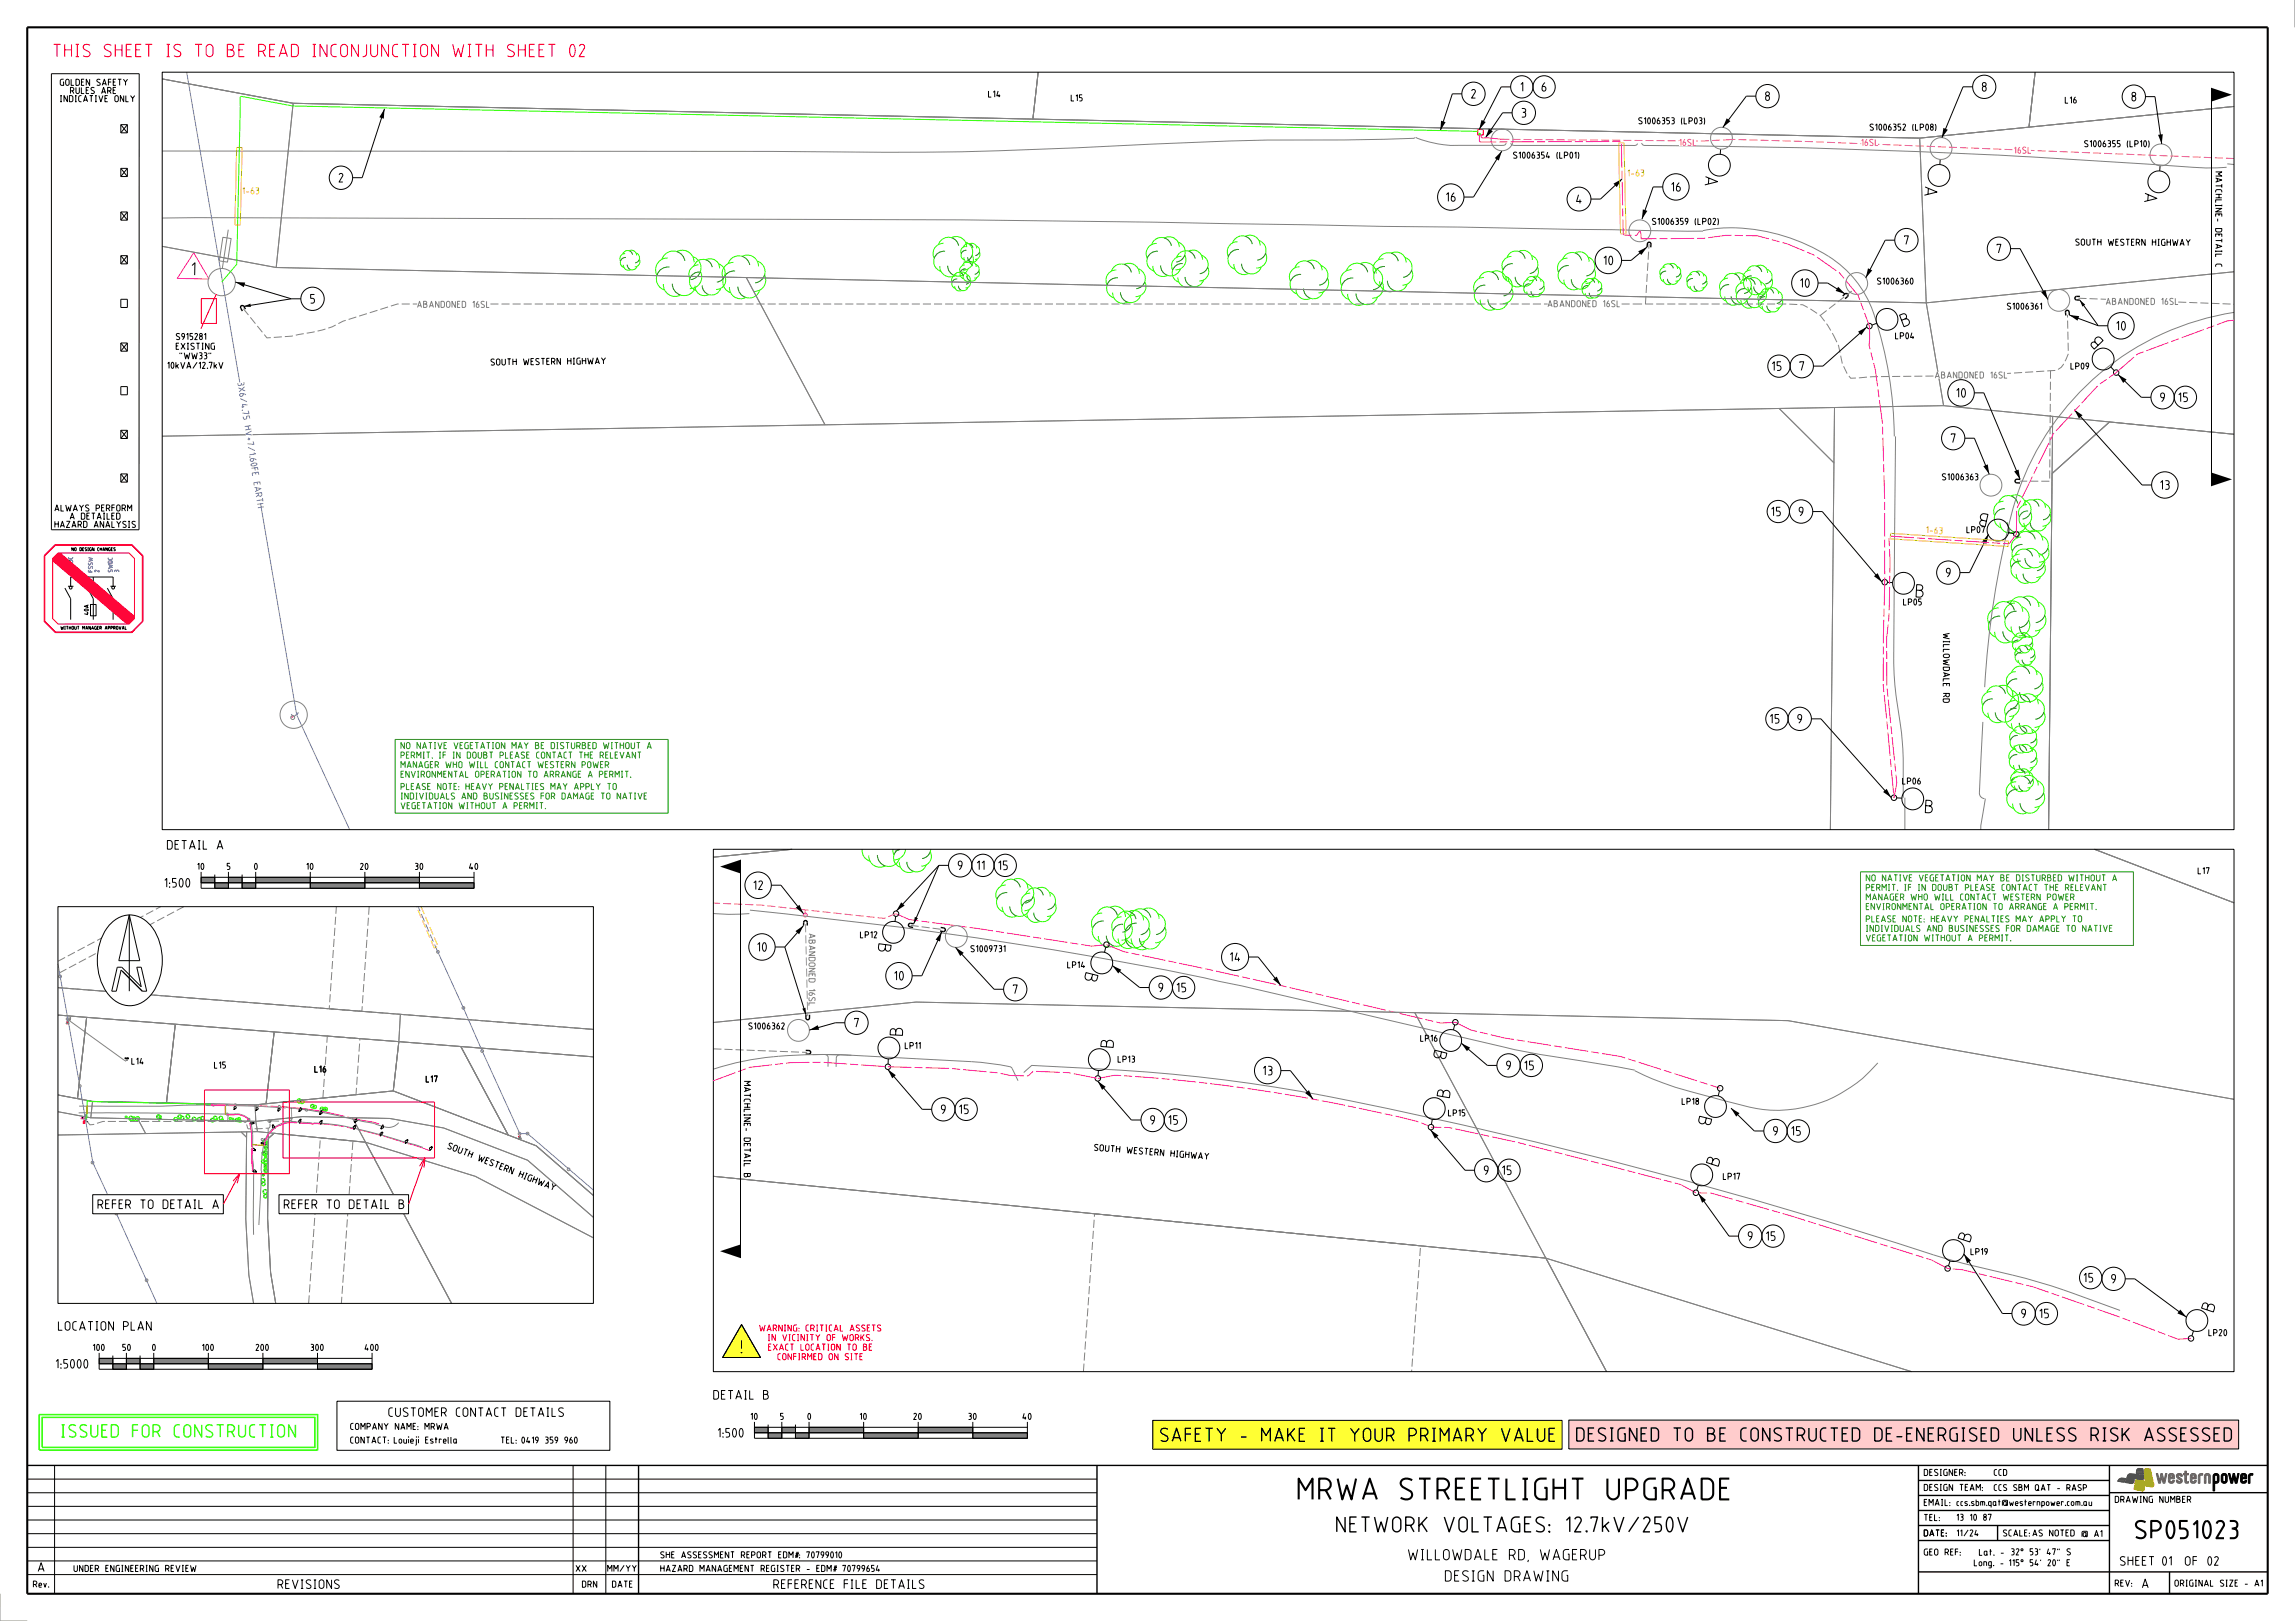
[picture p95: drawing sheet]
<svg xmlns="http://www.w3.org/2000/svg" width="841mm" height="594mm" viewBox="0 0 841 594" stroke-linecap="round" stroke-linejoin="round" font-family="sans-serif">
<defs><g id="words">
<text font-size="8.4" x="454.8" y="549.8">MRWA STREETLIGHT UPGRADE</text>
<text font-size="7" x="779.9" y="564">SP051023</text>
<text font-size="6" x="467.4" y="561.6">NETWORK VOLTAGES: 12.7kV/250V</text>
<g font-size="5.3">
<text x="425.1" y="528.4">SAFETY - MAKE IT YOUR PRIMARY VALUE</text>
<text x="577.5" y="528.3">DESIGNED TO BE CONSTRUCTED DE-ENERGISED UNLESS RISK ASSESSED</text>
</g>
<text font-size="5" fill="#f00" x="19.4" y="21">THIS SHEET IS TO BE READ INCONJUNCTION WITH SHEET 02</text>
<g font-size="5">
<text x="624.8" y="64.5" transform="rotate(94 624.8 64.5)">A</text>
<text x="705.2" y="68.3" transform="rotate(94 705.2 68.3)">A</text>
<text x="785.8" y="70.6" transform="rotate(94 785.8 70.6)">A</text>
<text x="70.1" y="101" transform="rotate(1 70.1 101)">1</text>
<text x="697.6" y="120" transform="rotate(-21 697.6 120)">B</text>
<text x="771" y="124.8" transform="rotate(-134 771 124.8)">B</text>
<text x="728.8" y="188.4" transform="rotate(-167 728.8 188.4)">B</text>
<text x="701.9" y="219" transform="rotate(3 701.9 219)">B</text>
<text x="705.3" y="298" transform="rotate(3 705.3 298)">B</text>
<text x="321.9" y="345.6" transform="rotate(98 321.9 345.6)">B</text>
<text x="397.8" y="356.1" transform="rotate(104 397.8 356.1)">B</text>
<text x="330.9" y="379.6" transform="rotate(-87 330.9 379.6)">B</text>
<text x="408.1" y="384.1" transform="rotate(-86 408.1 384.1)">B</text>
<text x="525.6" y="384.5" transform="rotate(104 525.6 384.5)">B</text>
<text x="531.3" y="402.5" transform="rotate(-80 531.3 402.5)">B</text>
<text x="622.7" y="408.7" transform="rotate(104 622.7 408.7)">B</text>
<text x="629.8" y="427.7" transform="rotate(-72 629.8 427.7)">B</text>
<text x="722" y="455.4" transform="rotate(-72 722 455.4)">B</text>
<text x="811.2" y="481" transform="rotate(-72 811.2 481)">B</text>
</g>
<text font-size="5" fill="#3f0" x="22.3" y="526.9">ISSUED FOR CONSTRUCTION</text>
<g font-size="4.2">
<text x="491.6" y="571.8">WILLOWDALE RD, WAGERUP</text>
<text x="509.6" y="579.6">DESIGN DRAWING</text>
</g>
<g font-size="3.5">
<text x="557.1" y="33.6">1</text>
<text x="564.9" y="33.6">6</text>
<text x="726.2" y="33.6">8</text>
<text x="539.1" y="36.1">2</text>
<text x="646.8" y="37">8</text>
<text x="781.1" y="37.2">8</text>
<text x="557.5" y="43.1">3</text>
<text x="124.1" y="66.9">2</text>
<text x="612.4" y="70.2">16</text>
<text x="529.9" y="73.9">16</text>
<text x="577.6" y="74.7">4</text>
<text x="697.7" y="89.7">7</text>
<text x="731.6" y="92.9">7</text>
<text x="587.6" y="97.2">10</text>
<text x="659.6" y="105.5">10</text>
<text x="113.7" y="111.3">5</text>
<text x="775.5" y="121.1">10</text>
<text x="649.3" y="135.9">15</text>
<text x="659.4" y="135.9">7</text>
<text x="716.9" y="145.7">10</text>
<text x="791.6" y="147.3">9</text>
<text x="798.2" y="147.3">15</text>
<text x="714.9" y="162.3">7</text>
<text x="791.6" y="179.5">13</text>
<text x="649.1" y="189.2">15</text>
<text x="659.1" y="189.2">9</text>
<text x="713.1" y="211.6">9</text>
<text x="648.5" y="265.2">15</text>
<text x="658.6" y="265.2">9</text>
<text x="61.2" y="311.4">DETAIL A</text>
<text x="351" y="318.9">9</text>
<text x="358" y="318.9">11</text>
<text x="365.8" y="318.9">15</text>
<text x="60.2" y="325.2">1:500</text>
<text x="276.1" y="326.1">12</text>
<text x="277.5" y="348.8">10</text>
<text x="450.7" y="352.4">14</text>
<text x="327.7" y="359.3">10</text>
<text x="371.2" y="364.3">7</text>
<text x="424.5" y="363.6">9</text>
<text x="431.1" y="363.6">15</text>
<text x="313" y="376.5">7</text>
<text x="462.8" y="394.1">13</text>
<text x="551.9" y="392.2">9</text>
<text x="558.6" y="392.2">15</text>
<text x="344.8" y="408.3">9</text>
<text x="351.4" y="408.3">15</text>
<text x="421.5" y="412.2">9</text>
<text x="428.1" y="412.2">15</text>
<text x="649.8" y="416.2">9</text>
<text x="656.4" y="416.2">15</text>
<text x="543.8" y="430.6">9</text>
<text x="550.4" y="430.6">15</text>
<text x="35.7" y="443">REFER TO DETAIL A</text>
<text x="104" y="443">REFER TO DETAIL B</text>
<text x="640.5" y="454.7">9</text>
<text x="647.1" y="454.7">15</text>
<text x="763.5" y="470">15</text>
<text x="773.7" y="470.4">9</text>
<text x="740.7" y="483.1">9</text>
<text x="747.3" y="483.1">15</text>
<text x="21.3" y="487.6">LOCATION PLAN</text>
<text x="20.4" y="501.5">1:5000</text>
<text x="261.4" y="512.9">DETAIL B</text>
<text x="142.3" y="519.2">CUSTOMER CONTACT DETAILS</text>
<text x="263" y="526.8">1:500</text>
<text x="776.8" y="573.8">SHEET</text>
<text x="792.3" y="573.8">01</text>
<text x="802.2" y="573.8">OF02</text>
<text x="13.9" y="576">A</text>
<text x="101.7" y="582.3">REVISIONS</text>
<text x="283.4" y="582.3">REFERENCE FILE DETAILS</text>
<text x="784.9" y="582">A</text>
</g>
<g font-size="2.5">
<text x="22" y="31.4">GOLDEN SAFETY</text>
<text x="23.9" y="34.4">RULES ARE</text>
<text x="362.1" y="35.7">L14</text>
<text x="22" y="37.4">INDICATIVE ONLY</text>
<text x="392.4" y="37.1">L15</text>
<text x="756.7" y="37.9">L16</text>
<text x="600.4" y="45.5">S1006353 (LP03)</text>
<text x="685.1" y="47.8">S1006352 (LP08)</text>
<text x="763.8" y="53.9">S1006355 (LP10)</text>
<text x="554.5" y="58.1">S1006354 (LP01)</text>
<text x="811.8" y="62.9" transform="rotate(90 811.8 62.9)">MATCHLINE- DETAIL C</text>
<text x="605.4" y="82.4">S1006359 (LP02)</text>
<text x="760.5" y="90">SOUTH WESTERN HIGHWAY</text>
<text x="687.9" y="104.2">S1006360</text>
<text x="735.5" y="113.4">S1006361</text>
<text x="64.5" y="124.6">S915281</text>
<text x="694.5" y="124.3">LP04</text>
<text x="64.4" y="128.1">EXISTING</text>
<text x="65.8" y="131.6">&quot;WW33&quot;</text>
<text x="61.3" y="135.1">10kVA/12.7kV</text>
<text x="179.8" y="133.9" transform="rotate(-1 179.8 133.9)">S OUT H</text>
<text x="191.7" y="133.8" transform="rotate(-1 191.7 133.8)">WES T ERN</text>
<text x="207.9" y="133.6" transform="rotate(-1 207.9 133.6)">HI GHWA Y</text>
<text x="758.8" y="135.4">LP09</text>
<text x="711.6" y="176">S1006363</text>
<text x="20" y="187.4">ALWAYS PERFORM</text>
<text x="22.9" y="190.4">A DETAILED</text>
<text x="20" y="193.4">HAZARD ANALYSIS</text>
<text x="720.6" y="195.3">LP07</text>
<text x="697.4" y="221.8">LP05</text>
<text x="712" y="232" transform="rotate(90 712 232)">WI LOWDALE RD</text>
<text x="712" y="236.1" transform="rotate(90 712 236.1)">L</text>
<text x="697.1" y="287.5">LP06</text>
<text x="72.3" y="318.7">10</text>
<text x="83.1" y="318.7">5</text>
<text x="93.1" y="318.7">0</text>
<text x="112.3" y="318.7">10</text>
<text x="131.9" y="318.7">20</text>
<text x="152" y="318.7">30</text>
<text x="171.9" y="318.7">40</text>
<text x="805.4" y="320.3">L17</text>
<text x="315.2" y="343.8">LP12</text>
<text x="355.7" y="348.9">S1009731</text>
<text x="391.1" y="354.8">LP14</text>
<text x="274.3" y="377.2">S1006362</text>
<text x="520.5" y="381.7">LP16</text>
<text x="331.6" y="384.4">LP11</text>
<text x="409.6" y="389.4">LP13</text>
<text x="48.2" y="390.1">L14</text>
<text x="78.5" y="391.5">L15</text>
<text x="115.2" y="393">L16</text>
<text x="156.1" y="396.6">L17</text>
<text x="272.6" y="396.1" transform="rotate(90 272.6 396.1)">MATCHLINE- DETAIL B</text>
<text x="616.3" y="404.8">LP18</text>
<text x="530.7" y="409.1">LP15</text>
<text x="163.8" y="420.9" transform="rotate(22 163.8 420.9)">S OUT H</text>
<text x="174.9" y="425.3" transform="rotate(22 174.9 425.3)">WES T ERN</text>
<text x="400.9" y="421.7" transform="rotate(5 400.9 421.7)">S OUT H</text>
<text x="412.7" y="422.6" transform="rotate(5 412.7 422.6)">WES T ERN</text>
<text x="428.9" y="423.9" transform="rotate(5 428.9 423.9)">HI GHWA Y</text>
<text x="189.9" y="431.2" transform="rotate(22 189.9 431.2)">HI GHWA Y</text>
<text x="631.4" y="432.3">LP17</text>
<text x="722.1" y="459.9">LP19</text>
<text x="809.3" y="489.6">LP20</text>
<text x="34" y="495">100</text>
<text x="44.9" y="495">50</text>
<text x="55.8" y="495">0</text>
<text x="74" y="495">100</text>
<text x="93.7" y="495">200</text>
<text x="113.8" y="495">300</text>
<text x="133.7" y="495">400</text>
<text x="275.1" y="520.3">10</text>
<text x="285.9" y="520.3">5</text>
<text x="295.9" y="520.3">0</text>
<text x="315.1" y="520.3">10</text>
<text x="334.7" y="520.3">20</text>
<text x="354.8" y="520.3">30</text>
<text x="374.7" y="520.3">40</text>
<text x="128.4" y="524">COMPANY NAME: MRWA</text>
<text x="128.4" y="529">CONTACT:Louieji Estrella</text>
<text x="183.5" y="529">TEL:0419 359 960</text>
<text x="705" y="540.8">DESIGNER:</text>
<text x="705" y="551.8">EMAIL:ccs.sbm.qat@westernpower.com.au</text>
<text x="705" y="546.3">DESIGN TEAM:</text>
<text x="775" y="550.7">DRAWING NUMBER</text>
<text x="705" y="557.3">TEL:</text>
<text x="717" y="557.3">13 10 87</text>
<text x="705" y="563">DATE:</text>
<text x="719.6" y="563">/24</text>
<text x="734" y="563">SCALE:</text>
<text x="744.8" y="563">AS NOTED @ A1</text>
<text x="242" y="571">SHE ASSESSMENT REPORT EDM#: 70799010</text>
<text x="705" y="570">GEO REF:</text>
<text x="723.4" y="573.9">Long. - 115° 54' 20&quot; E</text>
<text x="725.2" y="570">Lat. - 32° 53' 47&quot; S</text>
<text x="12.1" y="581.8">Rev.</text>
<text x="27" y="576">UNDER ENGINEERING REVIEW</text>
<text x="210.9" y="576">XX</text>
<text x="213.3" y="581.8">DRN</text>
<text x="222.6" y="576">MM/YY</text>
<text x="224.3" y="581.8">DATE</text>
<text x="242" y="576">HAZARD MANAGEMENT REGISTER - EDM# 70799654</text>
<text x="775" y="581.4">REV:</text>
<text x="796.9" y="581.4">ORIGINAL SIZE - A1</text>
</g>
<g font-size="2.5" fill="#f66">
<text x="615.3" y="53.5">16SL</text>
<text x="682" y="53.5">16SL</text>
<text x="738.1" y="56.3">16SL</text>
</g>
<g font-size="2.5" fill="#ffa032">
<text x="596.5" y="64.7" transform="rotate(-1 596.5 64.7)">1- 6</text>
<text x="601.2" y="64.6" transform="rotate(-1 601.2 64.6)">3</text>
<text x="88.9" y="71.2" transform="rotate(-1 88.9 71.2)">1- 6</text>
<text x="93.7" y="71.1" transform="rotate(-1 93.7 71.1)">3</text>
<text x="705.8" y="195.4" transform="rotate(4 705.8 195.4)">1- 6</text>
<text x="710.5" y="195.7" transform="rotate(4 710.5 195.7)">3</text>
</g>
<g font-size="2.5" fill="#828282">
<text x="152.9" y="112.8">ABANDONED 16SL</text>
<text x="567.1" y="112.6">ABANDONED 16SL</text>
<text x="771.7" y="111.7">ABANDONED 16SL</text>
<text x="709.1" y="138.7">ABANDONED 16SL</text>
<text x="296.3" y="342.1" transform="rotate(90 296.3 342.1)">ABANDONED 1 SL</text>
<text x="296.3" y="363.6" transform="rotate(90 296.3 363.6)">6</text>
</g>
<g font-size="2.5" fill="#39f">
<text x="87" y="140.3" transform="rotate(81 87 140.3)">3 X 6 / 4 .7</text>
<text x="89" y="152.6" transform="rotate(81 89 152.6)">5</text>
<text x="89.5" y="156.2" transform="rotate(81 89.5 156.2)">HV +7 / 1.6</text>
<text x="91.7" y="169.8" transform="rotate(81 91.7 169.8)">0 FE</text>
<text x="92.9" y="176.8" transform="rotate(81 92.9 176.8)">EA RT H</text>
</g>
<g font-size="2.5" fill="#390">
<text x="146.8" y="274.5">NO NATIVE VEGETATION MAY BE DISTURBED WITHOUT A</text>
<text x="146.8" y="281.5">MANAGER WHO WILL CONTACT WESTERN POWER</text>
<text x="146.8" y="278">PERMIT. IF IN DOUBT PLEASE CONTACT THE RELEVANT</text>
<text x="146.8" y="285">ENVIRONMENTAL OPERATION TO ARRANGE A PERMIT.</text>
<text x="146.8" y="293">INDIVIDUALS AND BUSINESSES FOR DAMAGE TO NATIVE</text>
<text x="146.8" y="289.5">PLEASE NOTE: HEAVY PENALTIES MAY APPLY TO</text>
<text x="146.8" y="296.5">VEGETATION WITHOUT A PERMIT.</text>
<text x="683.8" y="323">NO NATIVE VEGETATION MAY BE DISTURBED WITHOUT A</text>
<text x="683.8" y="330">MANAGER WHO WILL CONTACT WESTERN POWER</text>
<text x="683.8" y="326.5">PERMIT. IF IN DOUBT PLEASE CONTACT THE RELEVANT</text>
<text x="683.8" y="333.5">ENVIRONMENTAL OPERATION TO ARRANGE A PERMIT.</text>
<text x="683.8" y="341.5">INDIVIDUALS AND BUSINESSES FOR DAMAGE TO NATIVE</text>
<text x="683.8" y="338">PLEASE NOTE: HEAVY PENALTIES MAY APPLY TO</text>
<text x="683.8" y="345">VEGETATION WITHOUT A PERMIT.</text>
</g>
<g font-size="2.5" fill="#f00">
<text x="278.2" y="487.9">WARNING: CRITICAL ASSETS</text>
<text x="281.4" y="491.4">IN VICINITY OF WORKS.</text>
<text x="281.5" y="494.9">EXACT LOCATION TO BE</text>
<text x="284.9" y="498.4">CONFIRMED ON SITE</text>
</g>
<g font-size="2.4">
<text x="730.7" y="540.8">CCD</text>
<text x="730.7" y="546.3">CCS SBM QAT - RASP</text>
</g>
<g font-size="1.7" fill="#0028fa">
<text x="26.7" y="209.4" transform="rotate(-90 26.7 209.4)">SWDC</text>
<text x="29.1" y="209.4" transform="rotate(-90 29.1 209.4)">1</text>
<text x="34" y="209.7" transform="rotate(-90 34 209.7)">FSSW</text>
<text x="36.3" y="209.7" transform="rotate(-90 36.3 209.7)">2</text>
<text x="41.3" y="209.7" transform="rotate(-90 41.3 209.7)">SWDC</text>
<text x="43.6" y="209.7" transform="rotate(-90 43.6 209.7)">3</text>
</g>
<text font-size="1.7" x="32.5" y="225.3" transform="rotate(-90 32.5 225.3)">40A</text>
<g font-size="1.2">
<text x="26.3" y="201.9">NO DESIGN CHANGES</text>
<text x="22.2" y="230.7">WITHOUT MANAGER APPROVAL</text>
</g>
<g font-size=".5">
<text x="45.8" y="388.1">9032</text>
<text x="85.6" y="406.3" transform="rotate(94 85.6 406.3)">A</text>
<text x="93.7" y="406.6" transform="rotate(94 93.7 406.6)">A</text>
<text x="101.7" y="406.9" transform="rotate(94 101.7 406.9)">A</text>
<text x="109.5" y="407" transform="rotate(98 109.5 407)">B</text>
<text x="30.2" y="409.9" transform="rotate(1 30.2 409.9)">1</text>
<text x="92.9" y="411.8" transform="rotate(-21 92.9 411.8)">B</text>
<text x="100.3" y="412.3" transform="rotate(-134 100.3 412.3)">B</text>
<text x="110.4" y="410.4" transform="rotate(-87 110.4 410.4)">B</text>
<text x="117.1" y="408.1" transform="rotate(104 117.1 408.1)">B</text>
<text x="118.1" y="410.9" transform="rotate(-86 118.1 410.9)">B</text>
<text x="129.8" y="410.9" transform="rotate(104 129.8 410.9)">B</text>
<text x="130.4" y="412.7" transform="rotate(-80 130.4 412.7)">B</text>
<text x="139.6" y="413.3" transform="rotate(104 139.6 413.3)">B</text>
<text x="96" y="418.6" transform="rotate(-167 96 418.6)">B</text>
<text x="140.3" y="415.2" transform="rotate(-72 140.3 415.2)">B</text>
<text x="149.5" y="418" transform="rotate(-72 149.5 418)">B</text>
<text x="93.3" y="421.7" transform="rotate(3 93.3 421.7)">B</text>
<text x="158.4" y="420.6" transform="rotate(-72 158.4 420.6)">B</text>
<text x="93.7" y="429.6" transform="rotate(3 93.7 429.6)">B</text>
</g>
</g></defs>
<path d="M44.3 45.7h2.4v3h-2.4zM44.3 61.7h2.4v3h-2.4zM44.3 77.7h2.4v3h-2.4zM44.3 93.7h2.4v3h-2.4zM44.3 109.7h2.4v3h-2.4zM44.3 125.7h2.4v3h-2.4zM44.3 141.7h2.4v3h-2.4zM44.3 157.7h2.4v3h-2.4zM44.3 173.7h2.4v3h-2.4zM25.9 211.4h15.6M41.5 219.4v7.7" fill="none" stroke="#000" stroke-width=".37"/>
<path d="M56.3 497.8h20v1.9h-20z" fill="#828282"/>
<path d="M56.3 497.8h20v1.9h-20z" fill="none" stroke="#000" stroke-width=".37"/>
<path d="M76.3 499.7h20v2h-20z" fill="#828282"/>
<path d="M76.3 499.7h20v2h-20z" fill="none" stroke="#000" stroke-width=".37"/>
<path d="M96.3 497.8h20v1.9h-20z" fill="#828282"/>
<path d="M96.3 497.8h20v1.9h-20z" fill="none" stroke="#000" stroke-width=".37"/>
<path d="M116.3 499.7h20v2h-20z" fill="#828282"/>
<path d="M116.3 499.7h20v2h-20z" fill="none" stroke="#000" stroke-width=".37"/>
<path d="M51.3 499.7h5v2h-5z" fill="#828282"/>
<path d="M51.3 499.7h5v2h-5z" fill="none" stroke="#000" stroke-width=".37"/>
<path d="M46.3 497.8h5v1.9h-5z" fill="#828282"/>
<path d="M46.3 497.8h5v1.9h-5z" fill="none" stroke="#000" stroke-width=".37"/>
<path d="M41.3 499.7h5v2h-5z" fill="#828282"/>
<path d="M41.3 499.7h5v2h-5z" fill="none" stroke="#000" stroke-width=".37"/>
<path d="M36.3 497.8h5v1.9h-5z" fill="#828282"/>
<path d="M36.3 497.8h5v1.9h-5z" fill="none" stroke="#000" stroke-width=".37"/>
<path d="M93.7 321.5h20v2h-20z" fill="#828282"/>
<path d="M93.7 321.5h20v2h-20z" fill="none" stroke="#000" stroke-width=".37"/>
<path d="M113.7 323.5h20v2h-20z" fill="#828282"/>
<path d="M113.7 323.5h20v2h-20z" fill="none" stroke="#000" stroke-width=".37"/>
<path d="M133.7 321.5h20v2h-20z" fill="#828282"/>
<path d="M133.7 321.5h20v2h-20z" fill="none" stroke="#000" stroke-width=".37"/>
<path d="M153.7 323.5h20v2h-20z" fill="#828282"/>
<path d="M153.7 323.5h20v2h-20z" fill="none" stroke="#000" stroke-width=".37"/>
<path d="M88.7 323.5h5v2h-5z" fill="#828282"/>
<path d="M88.7 323.5h5v2h-5z" fill="none" stroke="#000" stroke-width=".37"/>
<path d="M83.7 321.5h5v2h-5z" fill="#828282"/>
<path d="M83.7 321.5h5v2h-5z" fill="none" stroke="#000" stroke-width=".37"/>
<path d="M78.7 323.5h5v2h-5z" fill="#828282"/>
<path d="M78.7 323.5h5v2h-5z" fill="none" stroke="#000" stroke-width=".37"/>
<path d="M73.7 321.5h5v2h-5z" fill="#828282"/>
<path d="M73.7 321.5h5v2h-5z" fill="none" stroke="#000" stroke-width=".37"/>
<path d="M296.5 523h20v2h-20z" fill="#828282"/>
<path d="M296.5 523h20v2h-20z" fill="none" stroke="#000" stroke-width=".37"/>
<path d="M316.5 525h20v2h-20z" fill="#828282"/>
<path d="M316.5 525h20v2h-20z" fill="none" stroke="#000" stroke-width=".37"/>
<path d="M336.5 523h20v2h-20z" fill="#828282"/>
<path d="M336.5 523h20v2h-20z" fill="none" stroke="#000" stroke-width=".37"/>
<path d="M356.5 525h20v2h-20z" fill="#828282"/>
<path d="M356.5 525h20v2h-20z" fill="none" stroke="#000" stroke-width=".37"/>
<path d="M291.5 525h5v2h-5z" fill="#828282"/>
<path d="M291.5 525h5v2h-5z" fill="none" stroke="#000" stroke-width=".37"/>
<path d="M286.5 523h5v2h-5z" fill="#828282"/>
<path d="M286.5 523h5v2h-5z" fill="none" stroke="#000" stroke-width=".37"/>
<path d="M281.5 525h5v2h-5z" fill="#828282"/>
<path d="M281.5 525h5v2h-5z" fill="none" stroke="#000" stroke-width=".37"/>
<path d="M276.5 523h5v2h-5z" fill="#828282"/>
<g fill="none" stroke="#000" stroke-width=".37">
<path d="M630.5 54.6l-.1 1.9M711 58.4l-.2 1.9M791.6 60.7l-.2 1.9M687.7 118.5l-1.7 .6M773.5 134.4l1.3 1.4M736.1 195.1l1.8 .5M23.8 215.5l2.1 3.9v7.7M24.9 214.8h2M25.9 211.4v3.4M32.1 215.5l2.1 3.9v7.7M33.2 214.8h2M34.2 211.4v3.4"/>
<path d="M39.3 215.5l2.2 3.9M40.5 214.8h2M41.5 211.4v3.4M691.7 213.4l1.9 .1M33.2 221.5h2v4.2h-2zM695 292.4l1.9 .1M328.2 335.8l-.2 1.9M405.2 347.1l-.5 1.9M533.1 375.6l-.5 1.8M325.5 388l-.1 1.9M402.5 392.3l-.1 1.9M630.1 399.8l-.5 1.8"/>
<path d="M86.2 405.3v.2M91.6 411.6l.1 .3zM91.9 411.6l-.1 .1M94.3 405.7l-.1 .1M96.8 419.3l.1 .1M97 419.3l.1 .2zM100.5 413.2l.1 .2M100.6 413.4h.2zM102.3 405.9v.2M109.8 411.5l.1 .1zM109.8 411.3v.1M110.1 405.9l.1 .1z"/>
<path d="M110.1 406v.2M117.4 411.9l.2 .1zM117.5 411.7v.2M117.8 407l.1 .2zM117.8 407.2v.1M129.6 413.7l.2 .1zM129.8 413.5v.2M130.6 409.8l.1 .2zM130.6 410l-.1 .2M139.4 416.1l.1 .1zM139.5 415.9v.2M140.3 412.2l.1 .2z"/>
<path d="M140.3 412.4v.2M148.6 418.8l.2 .2zM148.7 418.7v.1M524.9 410.2l-.4 1.8M92.1 421.1l.2 .1zM92.3 421.1h.2M92.5 429l.1 .1zM92.6 429h.3M157.5 421.5l.1 .1zM157.7 421.2l-.1 .2M622.4 434.3l-.6 1.8M714.6 462.1l-.6 1.8"/>
<path d="M803.8 487.7l-.6 1.8M123.5 513.5h100v18h-100zM20 537v47M210 537v47M222 537v47M276.5 523h5v2h-5zM811.9 540h.3M816.6 540h.5l.7 2.7 .5-2.7h.5l.6 2.7 .6-2.7h.5l-.8 3.5h-.6l-.5-2.1-.5 2.1h-.6zM821.7 540h.9M10 542h392M10 547h392M10 552h392"/>
<path d="M10 557h392M811 546.2h.6M811 546h.6M811 545.7h.6M811 545.6h.6M811 545.4h.6M811 545.1h.6M811 545h.6M811 544.8h.6M811 544.5h.6M811 544.4h.6M811 544.2h.6"/>
<path d="M811 543.9h.6M811 543.8h.6M811 543.6h.6M811 543.3h1.7M811 543.2h1.9M811 543h2.1M811 542.7h.6M811 542.6h.6M811 542.4h.6M811 542.1h.6M811 542h.6M811 541.8h.6"/>
<path d="M811 541.5h.6M811 541.4h.6M811 541.2h.6M811 540.9h.6M811 540.8h.6M811.1 540.6h.8M811.2 540.3h1.8M811.3 540.3a1.1 1.1 0 0 1 1.2-.3 1.1 1.1 0 0 1 .7 1v1.5a1.1 1.1 0 0 1-1.6 .9v2.9h-.6v-5.4zM811.4 540.2h1.4M811.6 540.7l.6-.1 .3 .1-.1 2.2-.8-.2zM812.2 540.6h.9M812.5 542.7h.7"/>
<path d="M812.5 540.8h.7M812.6 542.6h.6M812.6 542.4h.6M812.6 542.1h.6M812.6 542h.6M812.6 541.8h.6M812.6 541.5h.6M812.6 541.4h.6M812.6 541.2h.6M812.6 540.9h.6M814 542.7h.6M814 542.5h.6"/>
<path d="M814 542.3h.6M814 542.1h.6M814 541.9h.6M814 541.7h.6M814 541.5h.6M814 541.3h.6M814 541.1h.6M814 540.9h.6M814 540.7h.7M814 542.9h.8M814.1 540.5h1.9M814.1 543.1h1.9"/>
<path d="M814.2 540.3h1.7M814.3 540.3a1.1 1.1 0 0 1 1.2-.3 1.1 1.1 0 0 1 .7 1v1.5a1.1 1.1 0 0 1-1.1 1 1.1 1.1 0 0 1-1.1-1v-1.6zM814.3 543.3h1.5M814.5 540.1h1.2M814.6 540.7l.6-.1 .3 .1-.1 2.2-.8-.2zM814.7 543.5h.8M815.3 542.9h.8M815.4 540.7h.7M815.5 542.7h.7M815.6 542.5h.6M815.6 542.3h.6M815.6 542.1h.6"/>
<path d="M815.6 541.9h.6M815.6 541.7h.6M815.6 541.5h.6M815.6 541.3h.6M815.6 541.1h.6M815.6 540.9h.6M816.6 540h.6M816.7 540.2h.5M816.7 540.4h.6M816.8 540.6h.5M816.8 540.8h.6M816.9 541h.5"/>
<path d="M816.9 541.2h.6M817 541.4h.5M817 541.6h.6M817.1 541.8h.5M817.1 542h.6M817.2 542.2h.5M817.2 542.4h1.1M817.3 542.6h1M817.3 542.8h1M817.4 543.1h.8M817.4 543.2h.8M817.5 543.4h.6"/>
<path d="M817.9 542.2h.5M817.9 542h.5M818 541.8h.5M818 541.6h.5M818.1 541.4h1M818.1 541.2h1M818.1 541h1M818.2 540.8h.8M818.2 540.6h.8M818.2 540.4h.7M818.3 540.2h.6M818.3 540h.5"/>
<path d="M818.6 541.6h.6M818.7 541.8h.6M818.7 542h.6M818.8 542.2h.6M818.8 542.4h.6M818.9 542.6h1.1M818.9 542.8h1M819 543.1h.9M819 543.2h.8M819.1 543.4h.7M819.5 542.4h.5M819.5 542.2h.5"/>
<path d="M819.6 542h.5M819.6 541.8h.5M819.6 541.6h.6M819.7 541.4h.5M819.7 541.2h.5M819.8 541h.5M819.8 540.8h.5M819.9 540.6h.5M819.9 540.4h.5M820 540.2h.5M820 540h.5M821.1 542.6h.6"/>
<path d="M821.1 542.4h.6M821.1 542.2h.6M821.1 542h.6M821.1 541.8h2.2M821.1 541.4h2.2M821.1 541.2h.6M821.1 541h.6M821.1 540.8h.6M821.1 541.6h2.2M821.1 542.8h.6M821.1 543h2.1M821.1 540.6h.7"/>
<path d="M821.2 540.4h1.9M821.3 543.2h1.8M821.3 540.2l1.4-.2 .6 .8v1.1h-1.6v.9l.7 .1 .3-.4h.6a1.12 1.12 0 0 1-1.1 1 1.12 1.12 0 0 1-1.1-.9v-1.8zM821.4 540.2h1.6M821.5 543.4h1.4M821.7 540.7l.8-.1 .2 .7h-1zM822.5 540.6h.7M822.6 542.8h.6M822.6 540.8h.7M822.7 542.6h.6M822.7 541.2h.6M822.7 541h.6"/>
<path d="M823.9 542.7h.6M823.9 543.5h.6M823.9 543.3h.6M823.9 543.1h.6M823.9 542.9h.6M823.9 542.5h.6M823.9 542.3h.6M823.9 542.1h.6M823.9 541.9h.6M823.9 541.7h.6M823.9 541.5h.6M823.9 541.3h.6"/>
<path d="M823.9 541.1h.6M823.9 540.9h.6M824 540.7h.7M824.1 540.5h1.5M824.2 540.3h1.4M824.2 540.3l1.4-.3v.6l-1 .1-.1 2.8h-.6v-2.6zM824.5 540.1h1.1M10 562h392M10 567h392M10 572h392M10 577h392"/>
<circle cx="630.1" cy="60.5" r="4"/>
<circle cx="710.5" cy="64.3" r="4"/>
<circle cx="791.1" cy="66.6" r="4"/>
<circle cx="685" cy="119.5" r="1"/>
<circle cx="691.5" cy="117" r="4"/>
<circle cx="770.7" cy="131.6" r="4"/>
<circle cx="775.5" cy="136.5" r="1"/>
<circle cx="732.2" cy="194.2" r="4"/>
<circle cx="738.9" cy="195.8" r="1"/>
<circle cx="25.9" cy="215.3" r=".52"/>
<circle cx="34.2" cy="215.3" r=".5"/>
<circle cx="41.5" cy="215.3" r=".52"/>
<circle cx="690.7" cy="213.3" r="1.01"/>
<circle cx="697.5" cy="213.8" r="4"/>
<circle cx="694" cy="292.3" r="1.01"/>
<circle cx="700.9" cy="292.7" r="4"/>
<circle cx="328.4" cy="334.8" r="1"/>
<circle cx="327.4" cy="341.6" r="4"/>
<circle cx="403.7" cy="352.8" r="4"/>
<circle cx="405.4" cy="346.2" r=".99"/>
<circle cx="533.3" cy="374.6" r="1"/>
<circle cx="325.4" cy="390.9" r=".99"/>
<circle cx="325.7" cy="384" r="4"/>
<circle cx="402.3" cy="395.2" r="1"/>
<circle cx="402.8" cy="388.3" r="4"/>
<circle cx="531.6" cy="381.3" r="4"/>
<circle cx="630.4" cy="398.8" r="1"/>
<circle cx="86.2" cy="405.9" r=".4"/>
<circle cx="92.3" cy="411.5" r=".4"/>
<circle cx="94.2" cy="406.2" r=".41"/>
<circle cx="96.4" cy="419.2" r=".39"/>
<circle cx="100.2" cy="413" r=".4"/>
<circle cx="102.3" cy="406.5" r=".4"/>
<circle cx="109.9" cy="410.9" r=".4"/>
<circle cx="110" cy="406.6" r=".41"/>
<circle cx="117.6" cy="411.3" r=".4"/>
<circle cx="117.7" cy="407.7" r=".4"/>
<circle cx="129.8" cy="413.1" r=".42"/>
<circle cx="130.4" cy="410.6" r=".4"/>
<circle cx="139.6" cy="415.5" r=".39"/>
<circle cx="140.2" cy="413" r=".4"/>
<circle cx="148.9" cy="418.3" r=".41"/>
<circle cx="524.4" cy="413" r="1"/>
<circle cx="525.6" cy="406.2" r="4"/>
<circle cx="628.6" cy="405.5" r="4"/>
<circle cx="92.9" cy="421.2" r=".4"/>
<circle cx="93.2" cy="429.1" r=".4"/>
<circle cx="157.8" cy="420.9" r=".4"/>
<circle cx="621.5" cy="437.1" r="1"/>
<circle cx="623.6" cy="430.5" r="4"/>
<circle cx="715.8" cy="458.3" r="4"/>
<circle cx="713.7" cy="464.8" r="1"/>
<circle cx="802.9" cy="490.5" r="1"/>
<circle cx="805.1" cy="483.9" r="4"/>
</g>
<g fill="none" stroke="#f0f" stroke-width=".37">
<path d="M71 92.6l5.6 9.7-11.7-.3zM30.2 409.1l.6 .9h-1.2zM106.8 406h.1"/>
<circle cx="295.1" cy="335.3" r=".73"/>
</g>
<g fill="none" stroke="#28ff00" stroke-width=".37">
<path d="M228.2 93.1l-.7 .7-.3 .9 .3 2.4 1.1 .9M228.4 97a1.91 1.91 0 0 0 2.7 1.8l1.5-.1 .9-1.1M229.1 92.9l-.9 .2M233 92.7l-.2-.4a3.9 3.9 0 0 0-4.1 0l-.5 .8M233.1 92.7l1.1 .9 .3 2.4-.3 .9-.7 .7M233.1 92.7l.2 .9M233.5 97.6l-.9 .2M242.6 95a4.3 4.3 0 0 0-1.9 5.9 4.3 4.3 0 0 0 2.9 5.4M244.7 94.5l-2.1 .5M248 92.2a4.3 4.3 0 0 1 5.9 1.8M248 92.2a4.4 4.4 0 0 0-5.4 2.8M254.3 97.5a3.5 3.5 0 0 0-1.5 4.6 3.5 3.5 0 0 0 2.3 4.4"/>
<path d="M254.4 96.1l-.5-2.1a4.3 4.3 0 0 1 2.8 5.4M255.9 97.1l-1.6 .4M256.7 99.5a4.3 4.3 0 0 1-1.9 5.8M263.3 96.7a3.5 3.5 0 0 1 2.3 4.3 3.5 3.5 0 0 1-1.5 4.7M263.3 96.7l.4 1.6M263.3 96.7a3.5 3.5 0 0 0-4.7-1.5 3.5 3.5 0 0 0-4.3 2.3M266.8 96.6a4.1 4.1 0 0 0-1.7 5.6 4.1 4.1 0 0 0 2.7 5.1M268.8 96.2l-2 .4M277.5 95.7a4.1 4.1 0 0 0-5.5-1.8 4.1 4.1 0 0 0-5.2 2.7M277.5 95.7a4.1 4.1 0 0 1 2.7 5.1 4.1 4.1 0 0 1-1.8 5.5M277.5 95.7l.5 1.9M344 89.6a3.8 3.8 0 0 0-1.7 5.1 3.8 3.8 0 0 0 2.5 4.7"/>
<path d="M344.4 97.5a3.8 3.8 0 0 0 5.5 3.5 3.7 3.7 0 0 0 4.7-2.4M345.8 89.1l-1.8 .5M351.9 99.9l1.3-.1 1.1 .8M351.9 99.9l-1.4 .1-.9 1.1M351.9 99.8l.1 1.4 1.1 .9M352.7 97.3l-.9 1.1 .1 1.4M353 90.6l-.4 .2a3.9 3.9 0 0 0 0 3.9l.8 .5M353.2 94.3a1.79 1.79 0 0 0 2.7 1.7l1.3-.1 .9-1M353.6 97.1l-.9 .2M353.8 88.7l.4 1.9M353.8 88.7a3.8 3.8 0 0 0-5.1-1.6 3.8 3.8 0 0 0-4.7 2.5M353.8 88.7a3.8 3.8 0 0 1 2.5 4.7 3.8 3.8 0 0 1-1.7 5.2"/>
<path d="M353.9 90.3l-.9 .3M354.6 98.6l-1.8 .4M357.5 96.9l1.1 .9 .3 2.3-.3 .9-.7 .7M357.5 96.9l.2 .9M357.5 96.9l-.3-.4a3.9 3.9 0 0 0-4 0l-.5 .8M357.7 90.1l.2 .9M357.7 90.1l-.3-.4a3.7 3.7 0 0 0-3.9 .1l-.5 .8M357.7 90.1l.5 .2a3.7 3.7 0 0 1 .6 3.9l-.7 .7M358.1 94.9l-.8 .1M407.3 99.4a3.7 3.7 0 0 0-1.6 5 3.8 3.8 0 0 0 2.5 4.7M409.1 98.9l-1.8 .5M417.1 98.5a3.8 3.8 0 0 1 2.4 4.7 3.7 3.7 0 0 1-1.6 5.1"/>
<path d="M417.1 98.5l.4 1.8M417.1 98.5a3.8 3.8 0 0 0-5.1-1.6 3.8 3.8 0 0 0-4.7 2.5M422 89.6a3.7 3.7 0 0 0-1.6 5 3.7 3.7 0 0 0 2.5 4.7M422.5 97.4a3.8 3.8 0 0 0 5.4 3.5 3.7 3.7 0 0 0 4.7-2.4M423.8 89.2l-1.8 .4M431.2 94.3a3.4 3.4 0 0 0-1.5 4.7 3.5 3.5 0 0 0 2.3 4.4M431.7 88.8a3.7 3.7 0 0 1 2.5 4.6 3.7 3.7 0 0 1-1.6 5.1M431.7 88.8l.5 1.8M431.7 88.8a3.7 3.7 0 0 0-5-1.6 3.7 3.7 0 0 0-4.7 2.4M432.6 98.5l-1.8 .4M432.9 93.9l-1.7 .4M440.3 93.5l.4 1.7"/>
<path d="M440.3 93.5a3.4 3.4 0 0 0-4.7-1.5 3.5 3.5 0 0 0-4.4 2.3M440.3 93.5a3.5 3.5 0 0 1 2.3 4.4 3.4 3.4 0 0 1-1.5 4.7M451.7 89a3.7 3.7 0 0 0-1.6 5 3.7 3.7 0 0 0 2.5 4.6M452.2 96.8a3.7 3.7 0 0 0 5.4 3.4 3.7 3.7 0 0 0 4.6-2.4M453.5 88.6l-1.8 .4M461.3 88.2a3.7 3.7 0 0 0-4.9-1.6 3.7 3.7 0 0 0-4.7 2.4M461.4 88.2a3.7 3.7 0 0 1 2.4 4.6 3.7 3.7 0 0 1-1.6 5M461.4 88.2l.4 1.8M462.2 97.8l-1.8 .4M474.5 98.2a3.7 3.7 0 0 0-1.6 4.9 3.6 3.6 0 0 0 2.4 4.6M476.2 97.7l-1.7 .5M484 97.3a3.7 3.7 0 0 0-4.9-1.5 3.7 3.7 0 0 0-4.6 2.4"/>
<path d="M484 97.3a3.7 3.7 0 0 1 2.4 4.6 3.7 3.7 0 0 1-1.5 5M484 97.3l.5 1.8M493.4 99.3a4 4 0 0 0-1.7 5.4 4 4 0 0 0 2.6 5M495.3 98.8l-1.9 .5M498.4 96.6a4 4 0 0 0-5 2.7M498.4 96.6a4 4 0 0 1 5.4 1.7M503.8 98.3a4 4 0 0 1 2.7 5.1 4 4 0 0 1-1.7 5.4M503.8 98.3l.5 2M505.1 95.2a3.7 3.7 0 0 0-1.5 5.1 3.7 3.7 0 0 0 2.4 4.6M514.8 94.4l.5 1.8M514.8 94.4a3.7 3.7 0 0 0-5-1.6 3.8 3.8 0 0 0-4.7 2.4l1.8-.4M514.8 94.4a3.7 3.7 0 0 1 2.5 4.7 3.7 3.7 0 0 1-1.6 5"/>
<path d="M552.2 94.4a3.3 3.3 0 0 0-1.4 4.6 3.4 3.4 0 0 0 2.2 4.3M553.9 94l-1.7 .4M561.2 93.6a3.4 3.4 0 0 0-4.7-1.5 3.4 3.4 0 0 0-4.3 2.3M561.2 93.6a3.4 3.4 0 0 1 2.2 4.3 3.4 3.4 0 0 1-1.5 4.6M561.2 93.6l.4 1.6M572.7 95a3.6 3.6 0 0 0-1.6 4.8 3.5 3.5 0 0 0 2.4 4.5M574.4 94.6l-1.7 .4M577.1 92.7a3.5 3.5 0 0 0-4.4 2.3M577.1 92.7a3.6 3.6 0 0 1 4.8 1.5M581.9 94.2l.4 1.7M581.9 94.2a3.6 3.6 0 0 1 2.4 4.5 3.5 3.5 0 0 1-1.5 4.8M609.3 98.1l-.8 .7-.3 1 .4 2.5 1.2 1"/>
<path d="M610.3 97.9l-1 .2M614.5 97.6l.9 .6 .5 1.4 .1 2-1 1.2M614.5 97.6l.3 1M614.5 97.6l-1.2-1-2 .1-1.4 .5-.6 .9M640.2 99.3a2.8 2.8 0 0 0-1.2 3.7 2.76 2.76 0 0 0 1.9 3.5M641.5 99l-1.3 .3M647.4 98.7a2.72 2.72 0 0 0-3.7-1.2 2.78 2.78 0 0 0-3.5 1.8M647.4 98.7l.3 1.3M647.4 98.7a2.82 2.82 0 0 1 1.9 3.4 2.8 2.8 0 0 1-1.2 3.8M243.1 104.1a4.3 4.3 0 0 0 6.3 4 4.3 4.3 0 0 0 5.4-2.8M254.7 104.7a3.4 3.4 0 0 0 5.1 3.2 3.5 3.5 0 0 0 4.3-2.2M254.8 105.3l-2 .5"/>
<path d="M264.1 105.7l-1.7 .4M267.3 105.2a4.1 4.1 0 0 0 6 3.8 4 4 0 0 0 5.1-2.7M278.4 106.3l-2 .5M349.6 101.1l-.4 .2a3.8 3.8 0 0 0 .1 3.9l.8 .5M349.8 104.8a1.77 1.77 0 0 0 2.7 1.7l1.3-.2 .9-1M350.5 100.9l-.9 .2M352.9 101.2a1.87 1.87 0 0 0 2.7 1.7l1.4-.1 .9-1.1M354.3 100.6l.4 .2a3.8 3.8 0 0 1 .7 3.9l-.7 .6M354.3 100.6l.2 .9M354.7 105.3l-.9 .2M357.9 101.7l-.9 .2M407.7 107.2a3.8 3.8 0 0 0 5.5 3.5 3.7 3.7 0 0 0 4.7-2.4"/>
<path d="M417.9 108.3l-1.8 .4M431.6 101.6a3.5 3.5 0 0 0 5.1 3.3 3.5 3.5 0 0 0 4.4-2.3M441.1 102.6l-1.7 .4M474.9 105.9a3.7 3.7 0 0 0 5.4 3.4 3.7 3.7 0 0 0 4.6-2.4M484.9 106.9l-1.8 .4M493.9 107.7a4 4 0 0 0 5.8 3.7 4 4 0 0 0 5.1-2.6M504.8 108.8l-2 .5M505.6 103a3.7 3.7 0 0 0 5.4 3.5 3.7 3.7 0 0 0 4.7-2.4M515.7 104.1l-1.8 .4M542 102.1a3.7 3.7 0 0 0-1.6 5 3.7 3.7 0 0 0 2.5 4.6M542.4 109.8a3.7 3.7 0 0 0 5.4 3.5 3.7 3.7 0 0 0 4.7-2.5M543.8 101.7l-1.8 .4"/>
<path d="M551.6 101.2a3.7 3.7 0 0 0-5-1.5 3.7 3.7 0 0 0-4.6 2.4M551.6 101.2a3.7 3.7 0 0 1 2.4 4.7 3.7 3.7 0 0 1-1.6 4.9M551.6 101.2l.4 1.8M552.4 110.8l-1.7 .5M552.6 101.6a3.5 3.5 0 0 0 5 3.2 3.5 3.5 0 0 0 4.3-2.3M559.3 102.7l-.7 .7-.3 1.5 .3 1.9 1.2 1M559.5 106.8a1.98 1.98 0 0 0 2.9 1.8l1.5-.1 1-1.1M560.2 102.5l-.9 .2M561.9 102.5l-1.6 .4M564.4 102.3l.9 .5 .5 1.4v2l-.9 1.2M564.4 102.3l.3 .9M564.4 102.3l-1.1-1h-2.1l-1.3 .5-.6 .9"/>
<path d="M564.9 107.4l-1 .2M573.1 102.5a3.5 3.5 0 0 0 5.2 3.3 3.6 3.6 0 0 0 4.5-2.3M580.7 103.4l-.9 1.1v2.4l.5 .9 .8 .5M580.9 107.3a1.89 1.89 0 0 0 2.8 1.8l1.4-.1 1-1.1M581.6 103.2l-.9 .2M582.8 103.5l-1.8 .4M585.6 102.9l.2 1M585.6 102.9l-1.1-.9-2.4 .1-.9 .4-.5 .9M585.6 102.9l.9 .6 .4 .8 .1 2.5-.9 1.1M586.1 107.9l-.9 .2M609.5 102.3a2.02 2.02 0 0 0 3 1.8l1.5-.1 1-1.2M615 102.8l-1 .2"/>
<path d="M619.1 100.8l-.7 .7-.3 .9 .3 2.4 1.1 1M619.3 104.8a1.93 1.93 0 0 0 2.8 1.8l1.5-.1 .9-1.2M620 100.6l-.9 .2M624.1 100.4l.2 .9M624.1 100.4l-.3-.5a4 4 0 0 0-4.1 .1l-.6 .8M624.1 100.4l1.1 .9 .4 2.4-.3 1-.8 .6M624.5 105.3l-.9 .2M631.8 102.3a3 3 0 0 0-1.4 4.1 3.1 3.1 0 0 0 2.1 3.8M632.1 108.6a3 3 0 0 0 4.5 2.9 3.1 3.1 0 0 0 3.8-2M633.2 101.9l-1.4 .4M637.6 103.9a2.86 2.86 0 0 0-1.2 3.9 2.84 2.84 0 0 0 1.9 3.6M638 109.9a2.9 2.9 0 0 0 4.2 2.7 2.95 2.95 0 0 0 3.6-1.9"/>
<path d="M639 103.6l-1.4 .3M639.7 101.6a3 3 0 0 0-4.1-1.3 3 3 0 0 0-3.8 2M639.7 101.6l.3 1.5M639.7 101.6a3 3 0 0 1 1.9 3.8 3.1 3.1 0 0 1-1.2 4.1M640.4 109.5l-1.5 .4M640.5 105.1a2.76 2.76 0 0 0 4.1 2.6 2.72 2.72 0 0 0 3.5-1.8M645.1 103.3a2.91 2.91 0 0 0-3.9-1.3 2.9 2.9 0 0 0-3.6 1.9M645.1 103.3l.3 1.3M645.1 103.3a2.84 2.84 0 0 1 1.9 3.5 2.83 2.83 0 0 1-1.2 3.9M645.4 107.2l-.8 .7-.4 .9 .2 2.6 .7 1.3 .9 .5M645.7 112.1a2.32 2.32 0 0 0 3.4 2.1l1.1 .1 .9-.4 .9-1.2M645.8 110.7l-1.4 .4"/>
<path d="M646.6 106.9l-1.2 .3M648.1 105.9l-1.4 .3M651.5 106.7l.9 .5 .6 .8 .3 2.6-.5 1.4-.8 .7M651.5 106.7l.3 1.1M651.5 106.6l-.7-.7-.9-.4-2.6 .1-1.3 .7-.6 .9M652 112.7l-1.1 .3M732.5 184.1a3.7 3.7 0 0 0-1.5 4.8 3.6 3.6 0 0 0 2.3 4.5M732.9 191.6a3.6 3.6 0 0 0 5.2 3.3 3.6 3.6 0 0 0 4.5-2.4M734.2 183.7l-1.7 .4M738.9 197.2a3.5 3.5 0 0 0-1.5 4.8 3.5 3.5 0 0 0 2.3 4.4M740.6 196.8l-1.7 .4M741.3 185.3a3 3 0 0 0-1.3 4.1 3 3 0 0 0 2 3.8"/>
<path d="M741.7 191.6a2.99 2.99 0 0 0 4.4 2.8 2.97 2.97 0 0 0 3.8-1.9M741.8 183.3a3.5 3.5 0 0 0-4.8-1.6 3.6 3.6 0 0 0-4.5 2.4M741.8 183.3l.4 1.7M741.8 183.3a3.6 3.6 0 0 1 2.3 4.4 3.6 3.6 0 0 1-1.5 4.8M742.6 192.5l-1.7 .5M742.8 184.9l-1.5 .4M748.1 196.4l.5 1.7M748.1 196.4a3.5 3.5 0 0 0-4.7-1.5 3.5 3.5 0 0 0-4.5 2.3M748.1 196.4a3.5 3.5 0 0 1 2.4 4.4M749.2 184.6a3.1 3.1 0 0 0-4.1-1.3 3.1 3.1 0 0 0-3.8 2M749.2 184.6a3 3 0 0 1 2 3.8 2.99 2.99 0 0 1-1.3 4.1M749.2 184.6l.3 1.4"/>
<path d="M749.9 192.5l-1.4 .3M738.5 203.5a3.3 3.3 0 0 0-1.4 4.4 3.4 3.4 0 0 0 2.1 4.1M738.9 210.3a3.3 3.3 0 0 0 4.8 3.1 3.2 3.2 0 0 0 4-2.1M739.4 204.6a3.5 3.5 0 0 0 5.1 3.3 3.5 3.5 0 0 0 4.4-2.3M740.1 203.1l-1.6 .4M747 202.7a3.3 3.3 0 0 0-4.4-1.4 3.3 3.3 0 0 0-4.1 2.2M747 202.7l.4 1.6M747 202.7a3.3 3.3 0 0 1 2.2 4.1 3.3 3.3 0 0 1-1.5 4.5M747.7 211.3l-1.5 .3M748.9 205.6l-1.6 .4M750.5 200.9a3.5 3.5 0 0 1-1.6 4.7M730.5 223.2a3.9 3.9 0 0 0-1.7 5.3 3.9 3.9 0 0 0 2.6 5"/>
<path d="M731 231.5a4 4 0 0 0 5.7 3.7 3.9 3.9 0 0 0 5-2.6M732.4 222.8l-1.9 .4M736.5 221.4a3.9 3.9 0 0 0-1.6 5.3 3.9 3.9 0 0 0 2.5 4.9M737 229.6a3.9 3.9 0 0 0 5.7 3.7 3.9 3.9 0 0 0 4.9-2.6M738.4 221l-1.9 .4M738.4 233.3l-.9 1.1v2l.5 1.4 .9 .5M738.6 237.3a1.95 1.95 0 0 0 2.9 1.8l1.4-.1 1-1.1M739.3 233.1l-.9 .2M739.4 237.8l-1 1.2a4.2 4.2 0 0 0 .9 3.6l.5 .2M740.3 237.6l-.9 .2M740.8 222.3a4 4 0 0 0-5.4-1.7 4 4 0 0 0-4.9 2.6M741.2 224.2l-.4-1.9a4 4 0 0 1 2.6 5 4 4 0 0 1-1.7 5.3"/>
<path d="M741.7 232.6l-1.9 .4M743.4 232.9l-.6-.8-1.5-.3-1.9 .3-1 1.2M743.4 232.9l.3 .9M743.4 232.9l1.2 .9 .3 2-.3 1.4-.7 .7M743.9 237.9l-1 .2M744.3 237.4l.2 .9M744.3 237.4l.5 .2a3.9 3.9 0 0 1 .7 4.1l-.8 .7M744.3 237.4l-.7-.7-.9-.3-2.4 .3-.9 1.1M746.7 220.5a4 4 0 0 0-5.3-1.6 4 4 0 0 0-4.9 2.5M746.7 220.5a3.9 3.9 0 0 1 2.6 5 4 4 0 0 1-1.7 5.2M746.7 220.5l.5 1.9M747.6 230.7l-1.9 .5"/>
<path d="M728.1 253.8a3.5 3.5 0 0 0-1.5 4.7 3.5 3.5 0 0 0 2.3 4.5M729.8 253.4l-1.7 .4M732.5 251.5a3.5 3.5 0 0 0-4.4 2.3M732.5 251.5a3.5 3.5 0 0 1 4.7 1.5M736.6 257.1a3.8 3.8 0 0 0-1.6 5.1 3.8 3.8 0 0 0 2.5 4.8M737.1 246.5a3.5 3.5 0 0 0-1.5 4.7 3.5 3.5 0 0 0 2.2 4.3M737.2 253l.4 1.7M737.2 253a3.5 3.5 0 0 1 2.3 4.4M737.4 253.7a3.5 3.5 0 0 0 5.1 3.3 3.5 3.5 0 0 0 4.3-2.3M738.5 256.7l-1.9 .4M738.7 246.1l-1.6 .4M739.5 257.4a3.5 3.5 0 0 1-1.5 4.7"/>
<path d="M739.6 241.8a1.9 1.9 0 0 0 2.8 1.8l1.4-.1 .9-1.1M744.7 242.4l-.9 .2M746.1 245.7l.3 1.7M746.1 245.7a3.5 3.5 0 0 1 2.2 4.4 3.4 3.4 0 0 1-1.5 4.6M746.1 245.7a3.5 3.5 0 0 0-4.7-1.4 3.5 3.5 0 0 0-4.3 2.2M746.5 256.2l.4 1.8M746.5 256.2a3.8 3.8 0 0 0-5.1-1.6 3.8 3.8 0 0 0-4.8 2.5M746.5 256.2a3.8 3.8 0 0 1 2.5 4.8 3.8 3.8 0 0 1-1.6 5.1M746.8 254.7l-1.6 .4M728.5 261.2a3.5 3.5 0 0 0 5.1 3.2 3.5 3.5 0 0 0 4.4-2.3M737.1 265a3.8 3.8 0 0 0 5.5 3.6 3.7 3.7 0 0 0 4.8-2.5M737.6 274.8a2.69 2.69 0 0 0-1.2 3.6 2.65 2.65 0 0 0 1.8 3.3"/>
<path d="M737.8 267.9a2.56 2.56 0 0 0-1.1 3.4 2.59 2.59 0 0 0 1.7 3.3M738 262.1l-1.6 .4M738.1 273.2a2.61 2.61 0 0 0 3.8 2.5 2.59 2.59 0 0 0 3.2-1.7M738.8 274.5l-1.2 .3M739 267.6l-1.2 .3M744.5 274.2a2.65 2.65 0 0 1 1.7 3.3 2.67 2.67 0 0 1-1.1 3.6M744.5 274.2a2.67 2.67 0 0 0-3.6-1.2 2.65 2.65 0 0 0-3.3 1.8M744.5 274.2l.2 1.2M744.5 267.3a2.59 2.59 0 0 0-3.5-1.1 2.57 2.57 0 0 0-3.2 1.7M744.5 267.3a2.57 2.57 0 0 1 1.7 3.2M744.5 267.3l.3 1.2M745.1 274l-1.3 .2"/>
<path d="M746.2 270.5a2.64 2.64 0 0 1-1.1 3.5M747.4 266.1l-1.8 .4M737.1 286.9a3.6 3.6 0 0 0-1.6 4.8 3.7 3.7 0 0 0 2.4 4.6M737.5 294.4a3.6 3.6 0 0 0 5.3 3.4 3.7 3.7 0 0 0 4.5-2.4M737.9 280.3a2.63 2.63 0 0 0 3.9 2.5 2.65 2.65 0 0 0 3.3-1.7M737.9 283.4a2.12 2.12 0 0 0-.9 2.8 2.18 2.18 0 0 0 1.4 2.8M738.2 287.9a2.13 2.13 0 0 0 3.1 1.9 2.1 2.1 0 0 0 2.7-1.3M739 283.1l-1.1 .3M743.5 282.9a2.14 2.14 0 0 0-2.9-.9 2.14 2.14 0 0 0-2.7 1.4M743.8 283.9l-.3-1a2.14 2.14 0 0 1 1.4 2.7 2.16 2.16 0 0 1-.9 2.9M744 288.5l-1 .2M745.1 281.1l-1.3 .3"/>
<path d="M746.5 286.1l.4 1.7M746.5 286.1a3.6 3.6 0 0 1 2.3 4.5 3.6 3.6 0 0 1-1.5 4.8M746.5 286.1a3.6 3.6 0 0 0-4.9-1.6 3.6 3.6 0 0 0-4.5 2.4l1.7-.4M747.3 295.4l-1.7 .5M315.9 311.2a4.1 4.1 0 0 0 2.9 4.4M318.3 313.4a4.1 4.1 0 0 0 6.1 3.9 4.2 4.2 0 0 0 5.2-2.7M327.2 311.2l.4 2.1a3.7 3.7 0 0 0 2.4 4.5M329.6 315.9a3.6 3.6 0 0 0 5.2 3.4 3.7 3.7 0 0 0 4.6-2.3M329.6 314.6l-2 .5M331.8 311.2a4.1 4.1 0 0 1-2.2 3.4M339.4 317l-1.8 .4M341.1 311.2l-.1 .6a4.3 4.3 0 0 1-.5 4.3l-1.1 .9"/>
<path d="M366.9 324.7a3.6 3.6 0 0 0-1.6 4.9 3.7 3.7 0 0 0 2.4 4.5M367.3 332.3a3.6 3.6 0 0 0 5.3 3.4 3.7 3.7 0 0 0 4.5-2.4M375.9 327.7a3.3 3.3 0 0 0-1.4 4.4 3.4 3.4 0 0 0 2.2 4.1M376.3 323.9a3.6 3.6 0 0 0-4.9-1.6 3.7 3.7 0 0 0-4.5 2.4l1.7-.4M376.3 323.9a3.6 3.6 0 0 1 2.4 4.5 3.7 3.7 0 0 1-1.6 4.9M376.3 323.9l.4 1.7M376.3 334.5a3.3 3.3 0 0 0 4.8 3.1 3.4 3.4 0 0 0 4.1-2.1M377.1 333.3l-1.7 .4M377.5 327.3l-1.6 .4M384.5 326.9l.4 1.6M384.5 326.9a3.3 3.3 0 0 1 2.1 4.1 3.3 3.3 0 0 1-1.4 4.5M384.5 326.9a3.3 3.3 0 0 0-4.5-1.4 3.3 3.3 0 0 0-4.1 2.2"/>
<path d="M385.2 335.5l-1.6 .3M402 335a3.8 3.8 0 0 0-1.6 5.2 3.9 3.9 0 0 0 2.5 4.8M403.9 334.6l-1.9 .4M409.3 336.4a3.5 3.5 0 0 0-1.5 4.8 3.6 3.6 0 0 0 2.3 4.5M411.1 335.9l-1.8 .5M412 334.1l.4 1.9M412 334.1a3.8 3.8 0 0 1 2.5 4.8M412 334.1a3.8 3.8 0 0 0-5.2-1.6 3.8 3.8 0 0 0-4.8 2.5M414.1 335.7a4 4 0 0 0-1.7 5.3 3.9 3.9 0 0 0 2.6 4.9M414.5 338.9a3.9 3.9 0 0 1-1.6 5.2M416 335.3l-1.9 .4M418.6 335.5a3.7 3.7 0 0 0-4.8-1.5 3.6 3.6 0 0 0-4.5 2.4"/>
<path d="M418.6 335.5l.4 1.7M418.6 335.5a3.6 3.6 0 0 1 2.4 4.5M424.3 334.8a3.9 3.9 0 0 0-5.3-1.6 3.9 3.9 0 0 0-4.9 2.5M424.3 334.8a3.9 3.9 0 0 1 2.6 5 4 4 0 0 1-1.7 5.2M424.3 334.8l.4 1.9M402.5 343a3.8 3.8 0 0 0 5.6 3.6 3.9 3.9 0 0 0 4.8-2.5M409.8 343.8a3.6 3.6 0 0 0 5.2 3.4 3.6 3.6 0 0 0 4.5-2.4M412.9 344.1l-1.9 .4M414.5 343.9a3.9 3.9 0 0 0 5.8 3.7 3.9 3.9 0 0 0 4.9-2.6M419.5 344.8l-1.8 .5M421 340a3.5 3.5 0 0 1-1.5 4.8M425.2 345l-1.9 .5"/>
<path d="M46 409.1v.5M46 409.1h.1M46 409.5l.5 .1M46.4 409.6h.1M46.5 409.1h-.5M46.5 409.1v.1M46.5 409.1v.5M47.4 409.3l-.2 .4 .3 .7M47.4 410.2a.63 .63 0 0 0 .6 .5 .63 .63 0 0 0 .6-.4M47.6 409.3h-.2M48.5 409.2l.4 .8-.3 .3M48.5 409.2l.1 .2"/>
<path d="M48.5 409.2l-.8-.2-.3 .3M48.6 409.6l-.2 .2 .2 .6M48.6 410.3l.4 .3 .6-.2M48.6 410.3l-.2 .1M48.8 409.5l-.2 .1M49.5 409.5l.3 .6-.2 .3M49.5 409.5v.1M49.5 409.5l-.7-.2-.2 .3M49.6 410.4h-.2M49.8 409.5l-.2 .3 .3 .7M49.9 410.3a.57 .57 0 0 0 .5 .5 .57 .57 0 0 0 .6-.4M50 409.4l-.2 .1"/>
<path d="M50.9 409.4l-.8-.2-.3 .3M50.9 409.6l.3 .5-.2 .3M51 410.4l-.2 .1M57.5 408.8l-.1 .7 .2 .2M57.6 409.6l.4 .3 .6-.2M57.7 408.7l-.2 .1M58.1 409.9l.1 .5M58.1 410.3h.5M58.2 409.9h-.1M58.3 409.8l-.2 .1M58.3 409.8l.2 .2M58.3 409.8l.3 .1"/>
<path d="M58.4 409.5h.1M58.4 409.5l-.1 .3M58.5 409.9l.2 .2M58.5 408.9v.4M58.5 409.3h.4M58.5 408.7l-.3-.2-.7 .3M58.5 410.3h.1M58.5 408.7v.2M58.5 408.7l.3 .3-.2 .7M58.6 409.9l.1 .2M58.6 409.9v.1M58.6 409.7h-.2"/>
<path d="M58.7 410.1l-.1 .2M58.8 410h.1M58.9 408.8v.5M58.9 409.5h-.5M58.9 409.5v.1M58.9 408.8l-.4 .1M58.9 409.5v.5M58.9 408.8v.1M58.9 410l-.2 .1M58.9 409.3h.1M63.9 409.7l-.2 .7 .3 .3M63.9 410.5l.4 .4 .6-.3"/>
<path d="M64.1 409.7h-.2M64.8 409.6l-.7-.1-.2 .2M64.9 409.9l-.1-.2 .3 .6-.2 .3M64.9 410.6l-.1 .1M65.3 408.8l-.1 .7 .2 .2M65.4 409.5l.4 .4 .6-.3M65.5 408.7l-.2 .1M66.3 409.3l-.2 .2 .3 .6M66.3 408.7l.3 .6-.2 .3M66.3 410l.3 .3 .7-.2M66.3 408.7l-.3-.2-.7 .3M66.3 408.7l.1 .2"/>
<path d="M66.4 409.6l-.2 .1M66.4 409.2l-.1 .1M67.2 409.1l-.7-.1-.2 .3M67.2 409.1v.2M67.2 409.1l.2 .3-.1 .7M67.3 410.1h-.2M68.3 408.7l-.1 .7 .2 .3M68.4 409.5l.3 .4 .7-.3M68.5 408.7h-.2M69.3 408.6l-.7-.1-.3 .2M69.3 408.6v.2M69.3 408.6l.3 .7-.2 .3"/>
<path d="M69.4 409.6h-.2M70.6 409.6l-.2 .7 .3 .3M70.6 410.4l.4 .4 .6-.3M70.8 409.6h-.2M71.5 409.5l.1 .2M71.5 409.5l.3 .3-.2 .7M71.5 409.5l-.6-.1-.3 .2M71.6 410.5l-.1 .1M72.5 409.7l-.2 .4 .3 .7M72.5 410.6a.6 .6 0 0 0 .5 .4 .6 .6 0 0 0 .6-.3M72.7 409.7h-.2M73.5 409.6l-.7-.1-.3 .2"/>
<path d="M73.5 409.6l.3 .7-.2 .4M73.5 409.6l.1 .3M73.6 410.7h-.2M73.7 409.3l-.2 .7 .3 .3M73.7 410.1l.4 .4 .6-.3M73.8 409.3h-.1M74.6 409.3l.1 .1M74.6 409.3l.3 .6-.2 .3M74.6 409.3l-.3-.3-.6 .3M74.7 410.2l-.2 .1M77.4 404.7h.1M77.4 410l-.3 .3 .3 .7"/>
<path d="M77.4 410.8l.4 .4 .6-.3M77.5 410h-.1M78.3 409.9l.3 .7-.2 .3M78.3 409.9l-.7-.1-.2 .2M78.3 409.9l.1 .2M78.4 409.3l-.2 .2 .3 .6M78.4 410.9h-.2M78.4 410l.3 .3 .6-.2M78.5 409.2l-.1 .1M79.1 410.1h.2M79.1 410.1v.5M79.1 410.5l.5 .1"/>
<path d="M79.3 409.2l-.3-.2-.6 .3M79.3 409.2l.2 .6-.2 .3M79.3 409.2v.1M79.6 410.6h.1M79.6 410v.1M79.6 410v.6M79.6 410l-.5 .1M80.4 409.3l-.1 .7 .2 .2M80.5 410.1l.3 .3 .6-.2M80.6 409.3h-.2M81.2 410.1v.5M81.2 410.1h.1"/>
<path d="M81.2 410.6h.5M81.4 409.2l.2 .7-.2 .3M81.4 409.2v.2M81.4 409.2l-.7-.1-.3 .2M81.4 410.2h-.2M81.7 410.1v.1M81.7 410.1v.5M81.7 410.1h-.5M81.7 410.6h.1M84.1 409.6v.5M84.1 409.6h.1M84.1 410l.5 .1"/>
<path d="M84.6 410.1h.1M84.6 409.6v.1M84.6 409.6v.5M84.6 409.6h-.5M85.1 409.9v.5M85.1 410.3h.5M85.2 409.9h-.1M85.5 409.9l.1 .4M85.5 409.9h-.4M85.5 409.9h.1M85.6 410.3l-.1 .1M86.3 410l-.1 .3 .2 .5"/>
<path d="M86.4 410.7l.3 .3 .5-.2M86.5 410h-.2M86.9 410.2l-.1 .5 .2 .2M87 410.8l.2 .3 .5-.2M87.1 410.2h-.2M87.1 410h-.8M87.1 410l.2 .5-.1 .3M87.1 410v.1M87.2 410.8h-.2M87.2 409.7v.7M87.2 410.3l.3 .3 .4-.2M87.3 409.7h-.1"/>
<path d="M87.6 410.8l.1 .3M87.7 410.1v.8M87.7 410.1l-.8 .1M87.7 410.1v.2M87.7 410.5l-.1 .3M87.7 411l.2 .3 .4-.2M87.7 410.9h-.1M87.8 410.5h-.1M87.9 409.7l.2 .2-.2 .5M87.9 409.7v.1M87.9 409.7h-.7M87.9 410.4h-.1"/>
<path d="M88 410.4l-.3 .1M88 410.4l.3 .1M88.3 410.5v.1M88.3 410.5v.6M88.3 411.1h-.1M96.4 418.2l-.2 .3 .3 .6M96.4 419l.4 .3 .6-.2M96.6 418.2h-.2M97 419.5l-.1 .3 .2 .6M97.2 419.5h-.2M97.3 418.3l-.2 .6 .3 .2M97.3 418.1l-.3-.2-.6 .3"/>
<path d="M97.3 419l.3 .3 .5-.2M97.3 418.1l.3 .7-.2 .3M97.3 418.1l.1 .2M97.4 419.1h-.2M97.4 418.3h-.1M98 419.4v.2M98 419.4l.2 .7-.2 .3M98 419.4l-.3-.1-.7 .2M98.1 418.2l-.8 .1M98.1 418.2l.2 .3-.2 .6M98.1 418.2v.2M98.1 419.1h-.1"/>
<path d="M109.1 402.9l-.2 .4 .2 .7M109.1 403.8a.61 .61 0 0 0 .5 .5 .61 .61 0 0 0 .6-.4M109.3 402.9h-.2M110.1 402.8l.1 .2M110.1 402.8l.3 .3-.2 .8M110.1 402.8l-.7-.2-.3 .3M110.2 403.3l-.2 .3 .3 .6M110.2 403.9l-.2 .1M110.2 404.1l.4 .3 .6-.2M110.4 403.3h-.2M111.1 403.2l-.3-.2-.6 .3M111.1 403.2l.1 .2"/>
<path d="M111.1 403.2l.3 .3-.2 .7M111.2 404.2h-.1M114 404.9l-.2 .3 .3 .7M114 405.7l.4 .4 .6-.3M114.2 404.9h-.2M114.9 405.2l-.2 .3 .2 .6M114.9 404.8l.1 .2M114.9 404.8l.3 .3-.2 .7M114.9 404.8l-.3-.2-.6 .3M114.9 405.9l.3 .4 .6-.3M115 405.8h-.2M115 405.2h-.1"/>
<path d="M115.7 405.2l-.2-.2-.6 .2M115.7 405.2l.3 .2-.2 .6M115.7 405.2l.1 .1M115.8 406h-.2M117.5 406l-.2 .7 .3 .3M117.5 406.7a.54 .54 0 0 0 .5 .5 .54 .54 0 0 0 .6-.3M117.7 405.9l-.2 .1M118.2 406.1l-.2 .3 .3 .6M118.3 406.9l.3 .3 .6-.2M118.4 406l-.2 .1M118.5 405.9l-.7-.2-.3 .3M118.5 405.9v.1"/>
<path d="M118.5 405.9l.3 .6-.2 .4M118.6 406.9h-.2M118.7 406l-.2 .4 .3 .7M118.7 406.9l.4 .4 .7-.3M118.9 406h-.2M119.1 406l.1 .2M119.1 406l.3 .3-.2 .7M119.1 406l-.2-.2-.7 .3M119.2 407h-.1M119.7 405.9l-.7-.1-.3 .2M119.7 405.9l.1 .2M119.7 405.9l.3 .3-.2 .8"/>
<path d="M119.8 407h-.2M95.9 432.1l-.2 .3 .3 .7M95.9 432.9l.6 .3M96 425.2l-.2 .3 .2 .6M96 433.4l-.2 .7 .3 .2M96 425.9l.3 .4 .6-.3M96 434.2l.4 .3 .6-.2M96.1 432l-.2 .1M96.1 425.2h-.1M96.2 433.4h-.2M96.2 430.4v.5M96.2 430.8h.5"/>
<path d="M96.2 422.1l-.2 .4 .3 .6M96.2 422.9a.59 .59 0 0 0 .5 .5 .59 .59 0 0 0 .6-.3M96.3 430.4h-.1M96.4 422.1h-.2M96.4 433.2l-.4 .2M96.4 433.2l.5 .1M96.6 436.2l-.2 .8 .3 .3M96.6 430.8h.1M96.6 437.1a.61 .61 0 0 0 .6 .5 .61 .61 0 0 0 .6-.4M96.7 430.3v.5M96.7 430.3l-.5 .1M96.7 430.3v.2"/>
<path d="M96.8 436.2h-.2M96.8 422l-.2 .7 .3 .3M96.8 425.5l-.2 .7 .3 .3M96.8 437.9l-.2 .3 .3 .6M96.8 422.8l.2 .3h.4M96.8 424.5l-.1 .6 .2 .3M96.8 428.4l.2 .3M96.8 438.7l.2 .3h.3M96.9 432l.2 .7-.2 .3M96.9 425.1l.2 .6-.2 .3M96.9 426.3l.3 .4 .7-.3M96.9 428.5l-.2 .3 .2 .6"/>
<path d="M96.9 432l-.3-.2-.7 .3M96.9 425.1l-.7-.1-.2 .2M96.9 432v.2M96.9 425.1v.2M96.9 433.3l.1 .2M96.9 433.3l.3 .3-.2 .7M96.9 425.2l.3 .3 .6-.2M96.9 427.3l.1 .7M96.9 429.3l.3 .3 .7-.2M96.9 426.6v.7M96.9 427.1l.3 .3 .4-.2M96.9 427.8l.3 .3 .4-.2"/>
<path d="M96.9 428.2l-.1 .2M96.9 433h-.1M96.9 426l-.1 .1M96.9 433l-.4 .2M97 420.2l-.1 .6 .2 .2M97 421.9l-.2 .1M97 423.1v.5M97 425.5h-.2M97 428.6l.2 .2 .3-.1M97 437.9h-.2M97 423.5l.5 .1M97 424.4l-.1 .1"/>
<path d="M97 428.4l-.1 .1M97 434.3h-.2M97 420.9l.3 .3 .6-.3M97 426.6h-.1M97 428.1l-.1 .1M97.1 420.3l.3 .3 .6-.2M97.1 423.6v.5M97.1 424l.2 .2 .3-.2M97.2 420.1l-.2 .1M97.2 423.6h-.1M97.2 422l.3 .3-.2 .8M97.2 422l-.7-.1-.3 .2"/>
<path d="M97.2 422l.1 .2M97.3 423.1h-.3M97.4 423.6h.1M97.5 428.1v.6M97.5 423.1h-.5M97.5 423.1v.1M97.5 428.1l-.6 .1M97.5 428.1v.1M97.5 423.1v.5M97.5 428.7h-.1M97.6 423.5v.5M97.6 423.5l-.5 .1"/>
<path d="M97.6 427.2l-.7 .1M97.6 427.2v.7M97.6 423.5v.1M97.6 427.2v.1M97.6 424l-.1 .1M97.6 426.5v.7M97.6 426.5l-.7 .1M97.6 426.5v.1M97.6 427.2h-.1M97.6 427.9h-.1M97.7 436.1l-.4-.2-.7 .3M97.7 436.1v.2"/>
<path d="M97.7 436.1l.3 .3-.2 .8M97.7 437.8l-.7-.1-.2 .2M97.7 437.8l.3 .7-.2 .2M97.7 437.8l.1 .2M97.8 424.4l-.3-.2-.6 .3M97.8 424.4l.2 .6-.2 .3M97.8 424.4v.2M97.8 428.4v.2M97.8 425.4l.1 .2M97.8 425.4l.3 .3-.2 .7M97.8 428.4l.3 .3-.2 .7M97.8 438.7l-.4 .3"/>
<path d="M97.8 437.2l-.2 .1M97.8 425.4l-.3-.2-.7 .3M97.8 428.4l-.3-.2-.6 .3M97.8 438.7l-.2 .1M97.8 421.8l-.7-.1-.3 .3M97.8 421.8l.1 .3M97.8 425.3h-.1M97.8 421.8l.3 .8-.2 .3M97.9 420.1l-.7-.2-.2 .3M97.9 420.1l.2 .2-.2 .6M97.9 420.1v.1M97.9 422.9h-.2"/>
<path d="M97.9 426.4l-.2 .1M97.9 429.4h-.2M97.9 422.9l-.5 .2M97.9 420.9l-.1 .1M98 420.4h-.1"/>
<circle cx="542.2" cy="49.1" r=".26"/>
</g>
<g fill="none" stroke="#090" stroke-width=".37">
<path d="M229.3 94.4a1.8 1.8 0 0 0-1.9 1.3M229.8 97l.3 .9 1 .9M230.5 91.9l.7 .4 .6 1M234.3 95l-.4 .8-1.2 .5M245.3 97.9a4.3 4.3 0 0 0-4.6 3M248 92.2l1.7 1 .8 1.1 .5 1.3M256.4 99.7l-1.9 .4-1 .8-.7 1.2M256.7 99.5l-.7 1.2-.9 1-2 .8M258.6 95.2l1.6 1 .8 1.7M269.4 99.3a4.1 4.1 0 0 0-4.3 2.9M272 93.9l1.1 .6 .9 .9 .7 1.7M346.3 92.1a3.8 3.8 0 0 0-4 2.6"/>
<path d="M347.3 97.4l.5 2 .9 1 1.2 .6M348.7 87.1l1.5 .9 1.1 2.1M353.8 98.5l-.5 .1a1.77 1.77 0 0 0-1.4 1.3l.7 .4 .5 1M354.2 91.7l-1 .2-1 1.1M354.6 94.3l.2 .9 1.1 .8M355 96.1l.7 .4 .6 1M355.3 89.4l.9 .6 .3 .8M356.3 93.4l-.6 1.1-.9 .9-1.7 .7M358.7 99.2l-.4 .7-1.1 .6M358.9 92.4l-.4 .7-1.1 .6M412 96.9l1.5 .9 1.1 2M424.4 92.1a3.7 3.7 0 0 0-4 2.5"/>
<path d="M425.3 97.3l.2 1.3 .7 1.2 1.7 1.1M426.7 87.2l1.5 .9 1.1 2M433.4 96.6l-2 .4-1 .8-.7 1.2M434.2 93.4l-1 1.6-1 .7-1.1 .3M435.6 92l1.5 1.1 .9 1.6M442.6 97.9l-1.4 1.8-1.5 .6M454 91.4a3.7 3.7 0 0 0-3.9 2.6M455 96.7l.5 1.9 .9 1 1.2 .6M456.4 86.6l1.4 .9 1.1 2M463.8 92.8l-1 1.5-.9 .7-1.2 .3M479.1 95.8l1.4 .8 1.1 2M498.4 96.6l1.2 .6 .8 .8 .8 1.8"/>
<path d="M507.5 97.7a3.7 3.7 0 0 0-3.9 2.6M509.8 92.8l1.5 .9 1.1 2M517.3 99.1l-1 1.5-1 .7-1.1 .3M546.6 99.7l1.5 .9 1 1.9M554.4 96.6l-1.4 .2-1.1 .6-1.1 1.6M556.5 92.1l1.6 1 .8 1.7M563.4 97.9l-.9 1.4-1.9 1M574.9 97.3l-1.4 .2-1.2 .6-1.2 1.7M577.1 92.7l1.4 .8 1.1 2M584.3 98.7l-1.4 1.8-1.6 .6M610.6 99.4l-1.3 .3-.8 1.1M611.8 96.8l1 .7 .4 .8"/>
<path d="M621.5 99.5l.7 .5 .6 1M643.7 97.5l1.2 .8 .7 1.4M246.4 104a4.3 4.3 0 0 0 3 4.1M257.3 104.6l.2 1.2 .7 1.1 1.6 1M265.6 101l-1.3 1.8-1.6 .6M270.4 105.1a4.1 4.1 0 0 0 2.9 3.9M280.1 100.8l-.6 1.2-.9 .9-1.8 .7M350.8 102.2l-1.4 .5-.5 .8M351.2 104.7l.2 .9 1.1 .9M354.3 101.1l.5 1.3 .8 .5M355.5 102.9l-.8 .9-.7 .3M409.6 101.8a3.8 3.8 0 0 0-3.9 2.6"/>
<path d="M410.6 107.1l.5 2 .9 1 1.2 .6M419.5 103.2l-.9 1.6-1 .7-1.2 .3M434.3 101.5l.2 1.3 .6 1 1.6 1.1M476.8 100.6a3.7 3.7 0 0 0-3.9 2.5M477.7 105.8l.2 1.3 .7 1.1 1.7 1.1M486.4 101.9l-.9 1.6-.9 .6-1.2 .4M495.9 101.9a4 4 0 0 0-4.2 2.8M496.9 107.6a4 4 0 0 0 2.8 3.8M506.5 103.4l-.6 1.2-.9 .9-1.9 .7M508.4 102.9l.5 2 .9 1 1.2 .6M544.3 104.5l-2.1 .4a3.7 3.7 0 0 0-1.8 2.2M545.3 109.7l.5 1.9 .8 1 1.2 .7"/>
<path d="M554 105.9l-.5 1-.9 .9-1.6 .6M555.2 101.5l.3 1.2 .6 1 1.5 1.1M560.5 104l-1.2 .3-.8 1.1M561.1 106.7l.2 1 1.1 .9M561.8 101.4l1 .8 .3 .8M565.7 104.7l-.8 1.1-.8 .3M575.8 102.3l.5 1.9 .8 1 1.2 .6M581.9 104.6l-1.5 .5-.5 .8M582.4 107.3l.2 .9 1.1 .9M583.1 102.2l.7 .4 .6 1M586.8 105.3l-.4 .8-1.1 .5M611 102.2l.3 1 1.2 .9"/>
<path d="M615.8 100.1l-.8 1.1-.8 .3M620.3 102.1l-1.2 .3-.8 1M620.8 104.7l.2 1 1.1 .9M625.3 102.8l-.4 .7-1.2 .6M633.7 104.3l-1.8 .3-.9 .8-.6 1M634.4 108.6l.2 1.1 .6 .9 1.4 .9M635.6 100.3l1.3 .9 .7 1.5M639.4 105.8l-1.6 .3-.9 .7-.5 1M640.2 109.8l.5 1.8 1.5 1M641.2 102l1.3 .9 .7 1.4M641.6 105.4l-.9 1.4-1.6 .7M641.9 101.1l-1 .1-1 .5-.9 1.3"/>
<path d="M642.7 105l.5 1.7 1.4 1M646.9 108.7l-1.5 .4-.9 1.2M647 106.8l-.9 1.4-1.5 .7M647.5 112l.4 1.4 1.2 .8M648.4 105.7l.8 .5 .8 1.3M649.3 102.2l-.9 1.2-1.5 .7M653 109.6l-.7 1.1-1.2 .5M734.7 186.4l-1.4 .2-1.2 .6-1.1 1.7M735.6 191.4l.2 1.3 .7 1.1 1.6 1.1M737 181.7l1.7 1.3 .7 1.5M741.2 199.5l-1.4 .2-1.2 .6-1.2 1.7M743.2 187.2l-1.2 .2-1 .5-1 1.5"/>
<path d="M743.4 194.9l1.4 .8 1 2M744 191.5l.2 1.1 .5 1 1.4 .8M744.1 187.7l-.9 1.5-.9 .7-1.1 .3M745.1 183.3l1.4 .9 .7 1.4M751.2 188.4l-.9 1.4-1.6 .7M740.5 205.6l-1.8 .4-1 .8-.6 1.1M741.4 210.2l.2 1.2 .5 1 1.6 1M741.4 218.9l1.6 .9 .7 1 .4 1.1M742 204.5l.3 1.3 .6 1.1 1.6 1M742.6 201.3l1.4 1 .8 1.6M749.2 206.8l-1.1 1.6-1.7 .7M750.5 200.9l-1.4 1.8-1.6 .6"/>
<path d="M733 225.8a3.9 3.9 0 0 0-4.2 2.7M734 231.3l.2 1.5 .7 1.2 1.8 1.2M735.4 220.6l1.1 .6 .9 .8 .8 1.7M739 224a3.9 3.9 0 0 0-4.1 2.7M739.6 234.6l-1.3 .3-.7 1M740 229.5l.5 2.1 .9 1 1.3 .7M740.1 237.3l.5 1.3 .9 .5M740.6 239.1l-1.3 .3-.8 1M740.8 232l1 .8 .3 .7M741.8 236.6l.9 .7 .3 .8M743.4 227.3l-1 1.6-1.1 .7-1.2 .4M744.7 235.3l-.8 1-.8 .3"/>
<path d="M745.6 239.8l-.5 .7-1.1 .6M749.3 225.5l-.6 1.1-.9 .9-1.8 .7M730.3 256.1l-2 .4-1.1 .8-.6 1.2M732.5 251.5l1.4 .8 1 1.9M739 259.6a3.9 3.9 0 0 0-4 2.6M739.2 248.8l-1.3 .1-1.2 .6-1.1 1.7M739.5 257.4l-.9 1.5-2 .9M740.1 253.6l.2 1.3 .6 1.1 1.6 1M741 241.8l.5 1.3 .9 .5M741.4 254.6l1.5 .9 1.1 2.1M741.4 244.3l1.6 1 .8 1.6M748.3 250.1l-1.3 1.8-1.5 .6"/>
<path d="M144.8 271h100v27h-100zM731.2 261l.2 1.3 .6 1.1 1.6 1M739.2 276.5l-1.7 .4-1.1 1.5M739.4 269.5l-1.7 .4-1 1.4M740 264.9l.2 1.4 .7 1.1 1.7 1.2M740.1 273.1l.4 1.6 1.4 1M740.9 273l1.2 .8 .6 1.3M741 266.2l1.2 .7 .6 1.3M746.2 277.5l-.8 1.3-1.4 .6M746.2 270.5l-.8 1.2-1.4 .6M749 261l-1 1.5-1 .7-1.2 .4M739.3 284.8l-1.4 .3-.9 1.1"/>
<path d="M739.4 289.2l-2.1 .4-1.1 .9-.7 1.2M739.8 287.8l.4 1.3 1.1 .7M739.9 280.2l.5 1.6 1.4 1M740.3 294.3l.2 1.3 .6 1.1 1.7 1.1M740.6 282l.8 .4 .7 1.2M741.6 284.5l1.8 1.3 .7 1.5M744.9 285.6l-.8 1.1-1 .3M748.8 290.6l-.5 1-.8 .8-1.7 .7M321.5 313.3a4.1 4.1 0 0 0 2.9 4M329.3 311.2l-1.1 .9-.6 1.2M329.7 311.2l-1.8 .7M332.3 315.8l.5 1.9 .9 1 1.1 .6"/>
<path d="M340.9 312.1l-.5 1-.9 .9-1.6 .6M369.1 327.1l-2 .4-1.1 .9-.7 1.2M370 332.2l.3 1.3 .6 1.1 1.7 1.1M371.4 322.3l1.4 .9 1.1 1.9M378 329.8l-1.9 .4-1 .8-.6 1.1M378.6 328.4l-.5 1.1-.8 .8-1.7 .6M378.8 334.4l.5 1.8 .7 .9 1.1 .5M380 325.5l1.5 1 .8 1.6M386.6 331l-1 1.6-1.7 .7M404.4 337.5a3.9 3.9 0 0 0-4 2.7M406.8 332.5l1.6 .9 1.1 2.1M411.6 338.7l-2.1 .4-1 .8-.7 1.3"/>
<path d="M413.8 334l1.8 1.3 .7 1.5M414.5 338.9l-1 1.6-1 .7-1.2 .4M416.6 338.3a3.9 3.9 0 0 0-4.2 2.7M419 333.2l1.6 .9 .7 1 .4 1.1M426.9 339.8l-1 1.6-1.1 .7-1.2 .4M405.4 342.9l.5 2 .9 1 1.3 .7M412.5 343.7l.5 1.9 .8 1 1.2 .6M417.5 343.8l.3 1.4 .7 1.2 1.8 1.2M421 340l-1.4 1.9-1.6 .6M46.1 409.3l-.2 .1M46.1 409.5l.1 .2M46.2 409l.1 .1"/>
<path d="M46.6 409.3l-.2 .1M47.7 409.6l-.5 .3M47.8 410.2l.3 .4M47.9 409l.4 .4M48.5 409.9l.3-.1zM48.9 410.3l.2 .3M49 409.3l.2 .3M49.7 409.9l-.3 .2M50.1 409.7l-.4 .3M50.2 410.3l.3 .4M50.3 409.2l.3 .3M51.2 409.9l-.4 .3"/>
<path d="M57.8 409l-.4 .3M57.9 409.5l.2 .4M58 408.5l.3 .3M58.2 410l-.2 .2M58.3 410.3l.1 .1M58.5 409.7v.2M58.6 409l-.2 .1M58.6 409.9v.3M58.6 409.3l.1 .1M58.7 408.8l.1 .1M58.7 409.4l.1 .2M58.8 409.1l-.3 .3"/>
<path d="M59 409.7l-.1 .2M59.1 409l-.2 .2M64.1 410l-.4 .2M64.2 410.5l.3 .4M64.3 409.5l.3 .3M65.1 410.1l-.3 .3M65.6 409l-.4 .3M65.7 409.5l.2 .4M65.8 408.5l.3 .3M66.5 409.5l-.4 .2M66.6 410l.2 .3M66.6 409.1l-.3 .3"/>
<path d="M66.7 409l.3 .3M67.4 409.6l-.3 .3M68.5 408.9l-.3 .3M68.7 409.5l.2 .3M68.8 408.5l.2 .3M69.5 409.1l-.3 .3M70.8 409.9l-.4 .2M70.9 410.4l.3 .3M71 409.4l.3 .3M71.8 410l-.3 .2M72.7 410l-.4 .3M72.8 410.6l.3 .3"/>
<path d="M73 409.5l.3 .3M73.8 410.1l-.4 .3M73.9 409.6l-.4 .2M74 410.1l.3 .3M74.1 409.1l.3 .3M74.9 409.7l-.3 .3M77.6 410.3l-.4 .2M77.7 410.8l.2 .3M77.8 409.8l.3 .3M78.6 410.4l-.4 .3M78.6 409.5l-.4 .2M78.7 410l.2 .3"/>
<path d="M78.8 409l.2 .3M79.2 410.2l-.2 .1M79.3 410.5l.1 .2M79.3 410l.1 .1M79.5 409.6l-.3 .2M79.7 410.3l-.1 .1M80.6 409.5l-.3 .3M80.7 410l.3 .4M80.9 409.1l.2 .3M81.4 410.3l-.3 .1M81.4 410.5l.1 .2M81.5 410l.1 .2"/>
<path d="M81.6 409.7l-.3 .2M81.8 410.3l-.1 .2M84.2 409.7l-.2 .2M84.2 410l.2 .2M84.3 409.5l.2 .1M84.7 409.8l-.1 .2M85.2 410l-.2 .1M85.2 410.3l.2 .1M85.3 409.8l.1 .1M85.7 410.1l-.2 .1M86.5 410.2l-.3 .2M86.6 410.7l.2 .2"/>
<path d="M86.7 409.9l.2 .2M87.1 410.4l-.3 .2M87.2 410.8l.2 .3M87.3 410l.2 .2M87.3 410.3l-.2 .3M87.3 409.9l-.2 .2M87.4 410.3l.2 .3M87.5 409.6l.2 .2M87.8 410.7l-.2 .1M87.8 410.5l-.2 .2M87.9 411l.2 .2M88 410.4l.2 .2"/>
<path d="M88.1 410l-.3 .2M88.4 410.8l-.1 .1M96.6 418.5l-.4 .2M96.7 419l.3 .3M96.8 418l.3 .2M97.3 419.8l-.4 .2M97.4 419.9l.2 .3M97.5 418.5l-.3 .2M97.5 419.3l.2 .3M97.5 419l.3 .3M97.5 418.6l-.2 .2M97.6 418.1l.3 .3"/>
<path d="M98.2 419.9l-.3 .3M98.3 418.6l-.3 .2M109.3 403.2l-.4 .3M109.4 403.8l.3 .4M109.6 402.7l.3 .3M110.4 403.4l-.3 .2M110.4 403.5l-.4 .3M110.5 404l.3 .4M110.7 403.1l.2 .2M111.4 403.7l-.3 .2M114.2 405.2l-.4 .2M114.3 405.7l.2 .3"/>
<path d="M114.4 404.7l.3 .3M115.1 405.4l-.4 .3M115.1 405.3l-.2 .2M115.2 405.9l.2 .3M115.3 405l.2 .3M116 405.5l-.3 .3M117.7 406.2l-.4 .3M117.8 406.7l.3 .4M118 405.7l.2 .3M118.4 406.3l-.3 .3M118.5 406.8l.3 .4M118.7 405.9l.2 .2"/>
<path d="M118.7 406.4l-.3 .2M119 406.3l-.5 .3M119 406.9l.3 .3M119.2 405.8l.3 .3M119.4 406.5l-.3 .2M120 406.4l-.3 .3M96.1 432.3l-.4 .3M96.2 425.4l-.4 .3M96.2 432.9l.5 .6M96.2 433.7l-.4 .2M96.3 425.9l.2 .4M96.3 430.5l-.2 .2"/>
<path d="M96.3 434.2l.3 .3M96.3 431.8l.3 .3M96.3 430.8l.2 .1M96.4 424.9l.2 .3M96.4 430.3l.2 .1M96.4 422.4l-.4 .3M96.6 422.9l.2 .4M96.7 421.9l.3 .3M96.8 430.6l-.2 .1M96.8 436.5l-.4 .3M96.9 437.1l.3 .4M97 438.1l-.4 .3"/>
<path d="M97 422.2l-.4 .3M97 425.8l-.3 .2M97.1 424.7l-.4 .2M97.1 426.7l-.3 .2M97.1 427.5l-.3 .1M97.1 428.3l-.3 .1M97.1 428.7l-.4 .3M97.1 423.3l-.2 .1M97.1 428.6l.2 .2M97.1 438.6l.3 .4M97.1 432.5l-.3 .2M97.1 425.5l-.3 .3"/>
<path d="M97.1 435.9l.3 .3M97.2 423.5l.1 .2M97.2 425.2l.2 .3M97.2 426.3l.2 .4M97.2 427.8l.1 .3M97.2 433.8l-.3 .3M97.2 420.4l-.3 .2M97.2 423.7l-.2 .2M97.2 429.3l.2 .3M97.2 437.7l.3 .3M97.2 423l.2 .1M97.2 428l.2 .2"/>
<path d="M97.3 426.4l.1 .2M97.3 424l.1 .2M97.3 420.8l.2 .3M97.3 424.2l.2 .3M97.3 425.3l.2 .2M97.3 428.3l.2 .2M97.3 421.7l.3 .3M97.3 423.5l.1 .1M97.4 420.3l.2 .3M97.4 427.3l-.2-.2 .1 .3M97.5 422.5l-.3 .3 .2 .3M97.6 423.3l-.1 .2"/>
<path d="M97.6 428.4l-.1 .1M97.7 423.8l-.2 .1M97.8 426.9l-.3 .1M97.8 427.6l-.3 .1M97.9 438.3l-.3 .2M98 424.8l-.3 .3M98 436.6l-.4 .3M98 425.9l-.3 .3M98 428.9l-.3 .2M98.1 422.3l-.3 .3M98.1 420.5l-.3 .2"/>
</g>
<path d="M541.5 47.4l2.1 .1-.1 2h-2zM73.8 109.4h5.5v9.1h-5.5zM79.3 107.8l-5.7 12.7M19.3 204.7l2-2h26l2 2v22l-2 2h-26l-2-2zM24.4 374.3h.6v.9h-.6zM25 374.1l-.6 1.2M30.5 410.8h.6v.8h-.6zM31.1 410.6l-.6 1.3M77.3 404.6l.2 .2zM190.1 416.3h.5v.9h-.5zM190.6 416.2l-.5 1.2" fill="none" stroke="#f00" stroke-width=".37"/>
<g fill="none" stroke="#000" stroke-width=".51">
<path d="M603.6 90.5l.1-1.1a.67 .67 0 0 1 .7-.6 .67 .67 0 0 1 .6 .7l-.1 1.1M90 113.3l-.6-1a.66 .66 0 0 0-1-.3 .66 .66 0 0 0-.2 1l.6 1M675.3 108.5l.8-.8a.67 .67 0 0 1 1 0 .67 .67 0 0 1-.1 1l-.9 .8M758.3 115.5l-.1-1.2a.67 .67 0 0 0-.7-.6 .67 .67 0 0 0-.6 .7l.1 1.2M762.2 108.6h-1.2a.65 .65 0 0 0-.7 .6 .65 .65 0 0 0 .7 .7l1.1 .1M740.3 175.6h-1.2a.67 .67 0 0 0-.7 .7 .67 .67 0 0 0 .7 .6l1.1 .1M294.5 339.2v-1.2a.67 .67 0 0 1 .7-.7 .67 .67 0 0 1 .6 .7v1.2M334.8 338.5l-1.1-.2a.66 .66 0 0 0-.8 .6 .66 .66 0 0 0 .5 .7l1.2 .3M344.7 339.9l1.2 .1a.68 .68 0 0 1 .5 .8 .68 .68 0 0 1-.7 .6l-1.2-.2M295.3 371.9v1.1a.67 .67 0 0 0 .7 .7 .67 .67 0 0 0 .7-.7v-1.1M295.3 384.9h1.1a.67 .67 0 0 1 .7 .7 .67 .67 0 0 1-.7 .7l-1.2-.1M32.1 411.1l-.1 .1"/>
<path d="M83.5 408.9h.1M90.7 410.7l.1 .1M97.2 417.4h-.2l.2 .1M98.8 411.4l.1-.2 .1 .2M99.4 410.7h-.2l.2 .1M106.7 406.4h.2M106.8 410.9v.2M106.8 409.6h.2M110.8 406.3l-.2 .1h.1M111.8 406.4l.1 .1-.2 .1M10 537h821M234 537v47"/>
<path d="M402 537v47M703 537v47M773 537v47M703 542.5h70M703 548h70M703 553.5h70M703 559h70M732 559v5.5M773 547h58M703 576h128M703 564.5h70M795 576v8"/>
</g>
<g fill="none" stroke="#f0f" stroke-width=".37" stroke-dasharray="8.6 1.1 3 1.1" stroke-linecap="butt">
<path d="M328.4 334.8l4.8 2.2 25.3 3.3 41.5 6.4 5.4-.5M405.4 346.2l6.4 2.5 57.6 12.4 58.5 13.8 5.4-.3M533.3 374.6l5.7 2.8 12.1 2.9 42.7 6.8 36.5 11.7M402.3 395.2a24.7 24.7 0 0 1 11.9-.8 599 599 0 0 1 106.5 17l3.7 1.6M110.1 405.9l7.7 1.2M117.5 412l5.4 .3 6.8 1.5M117.8 407.1l12.8 2.8M130.6 409.9l1.8 .6 4.3 .7 3.6 1.1M139.4 416.2l-6.5-1.9-3.2-.5M148.7 419l-5.8-2-3.5-.8M157.6 421.5h-.5a32.7 32.7 0 0 0-8.4-2.5M621.5 437.1l-5.7-3-59.9-15.5-25-5.4-6.5-.2"/>
<path d="M713.7 464.8l-5.8-3.1-52.1-16.3-28.7-8.2-5.6-.1M802.9 490.5l-4.8 .2-22-8.3-31.1-10.8-26-6.3-5.3-.5"/>
</g>
<g fill="none" stroke="#808080" stroke-width=".37">
<path d="M518.6 50.4l-.5 .3-25.3 .6a1385 1385 0 0 0-98.5 2.9 1533 1533 0 0 1-111.8 1.3l-223.1-.2M518.8 50.3a37.8 37.8 0 0 0 15.9 3h16.3l1-.8M553.5 52.6l1.3 .7h43.2a1.68 1.68 0 0 0 2.1-.7M601.5 52.5l1 .8a2961.4 2961.4 0 0 1 205.8 8.3l7.6-.3M59.4 79.9l293.4 .7 70.2 .8 201.1 3.3M816.2 60l2.5 .3M624.1 84.5a64.7 64.7 0 0 1 51.8 13.9 41.7 41.7 0 0 1 12.2 21.2 146.3 146.3 0 0 1 6.1 40.3M818.7 114.5a100.2 100.2 0 0 0-82.9 79 327.6 327.6 0 0 0-8.5 58.3M694.6 159.9l-.4 50.9a496 496 0 0 0 .2 40.9l1.1 7.8a143.5 143.5 0 0 1 1.9 31.7v1.1M726.6 264.5l-1.1 22.8a8 8 0 0 0 .1 4.3l.6 .7 1 .4M698 292.3v11.7M727.5 292.7l-1.6 9.8-.1 1.5"/>
<path d="M261.4 334.7a70.3 70.3 0 0 0 13.2 .1M274.8 333.5a1537.3 1537.3 0 0 1 180.2 27.8l100.1 23.4 44 7.4M297.8 386.5l14 .2 44.2 2.3 8.2 .9a19.1 19.1 0 0 1 6.6 1.4l2.3 4.7M302.3 386.4l.7 .3 .4 .6v3.6M307.7 386.5l-.7 .3-.5 .5-.1 3.6M312 386.7a154.6 154.6 0 0 0-44.8 3.4l-5.8 1.7M375.1 393l3-2.6 24 1.2a606.4 606.4 0 0 1 93.1 11.9 1979.4 1979.4 0 0 1 219.1 58.1l23.2 5.6a207.5 207.5 0 0 1 21.9 6.6l17.5 6.4M688.1 389.5a48.1 48.1 0 0 1-51.4 15.1 257.9 257.9 0 0 1-31.3-9.3l-6.3-2.9M28.8 407.8l56.2 .5a5.9 5.9 0 0 1 7.4 5.6l.2 1.9M78.4 405.1h-2.1a59.9 59.9 0 0 0-13.7 .1l-33.6 .1M78.5 405.1h4.6M83.3 405.1l21.4 .8"/>
<path d="M92.6 415.8v.9a57.7 57.7 0 0 0 .3 11.4v.9M104.8 405.8a231 231 0 0 1 33.4 6.3l2.3 .7a4.9 4.9 0 0 0 5.6-1.4M107.1 411.1h1.4M107.5 411.1l.1 .4M108.1 411.1l-.2 .4M108.5 411.1l5.5 .4 .3 .1 .3 .5M108.5 411.1a10.6 10.6 0 0 0-12.1 9.9l-.5 4M114.8 411.8a1.02 1.02 0 0 1 1.4-.2l5 .3 5.2 .8a319.5 319.5 0 0 1 25.8 6.8l2.8 1M93 429l-.1 23.5M95.8 426.3l-.1 2.6 .2 .2-1 19.8"/>
</g>
<g fill="none" stroke="#828282" stroke-width=".37">
<path d="M841 0v10M59.4 28.9l48 8.9 271.1 5.8 1.9-17.1-1.9 17.1 325 7 40-4 2.3-20.1-2.3 20.1 75.2-7.6-115.2 11.6 2.4 60.4 112.8-11.4-112.8 11.4 6.3 37.7 106.5 10.4-45.7-4.5-21 18.9-1.3 130.5 1.5-151.4-40-3.9-39.9 .6-1.6 154.7 1.3-134.4-20-19.9-592.6 10.1 242.9-4.1-28.8-54-172.3-3.7-41.8-7.7 41.8 7.7 6.2-60.2zM107.4 37.8l596.1 12.8 2.4 60.4-604.7-13zM81.7 87l3 .4-1.3 8.7-3-.5zM83.6 84.2l-2.1 14M273.5 101.7l432.4 9.3 6.3 37.7-409.9 7zM652 149.7l20.3-.4-.3 20.3zM752.2 152.6l20.8 2-21 18.9zM290.3 311.2l-28.9 2.9M767.5 311.2l51.2 19.6M21.2 361.9l196.3 15.3-70.8-5.5-.5 10 71.3 5.6-48.6-3.8 17.3 32.4 10.3 4 21 18.2-21-18.2-52.4-20.1-50.6 5.1 .2 6 17.1-1.7 32 .7 19.8 3.4 30.8 11.9 24.1 20.9-24.1-20.9-30.8-11.9-19.8-3.4-13.7-.3 4.8 9 40.3 12.5 43.3 22.5-43.3-22.5-40.3-12.5 31.6 59-31.6-59-33.5-3.3-2 1.9-.3 29.3 1.1 19.9 1.8 11.2-1.8-11.2-1.1-19.9 .3-31.4-4-.4-4 .1-.3 31.9 1.1 20.5 1.7 10.4-1.7-10.4-1.1-20.5 .2-29.9-2-2-67.1 1.1 32.2-.5-2.9-5.4-17.2-.4-12.1-2.2 12.1 2.2 .6-6-12.7-2.4 7.2 1.4 3.3-29.8-10.5-.8 125 9.7 .5-10zM24.7 373.5l20.7 14.9"/>
<path d="M24.8 374.1l.6 .9h-1.2zM25.6 372.9h.3l-.1 .9-.3-.1zM25.8 372.6l-.2 1.4M31.7 372.8l32.5 2.5-3.2 28.9-27.1-.6-5.5-1zM64.2 375.3l36.3 2.8-3 26.4-4 .4-32.5-.7zM100.5 378.1l45.7 3.6-2.1 18.1-46.6 4.7zM261.4 374.7l74.3-7.5 182.7 3.9 48.1 89.9-305.1-29.9 305.1 29.9 22.2 41.6-22.2-41.6 134 41.6-134-41.6-48.1-89.9 136.8 2.9 163.5 28.8-163.5-28.8-319.5-6.8zM146.2 381.7l22.7 1.8 17.3 32.4-42.1-16.1zM31.3 408.5h.3l-.1 .9h-.3zM31.5 408.2l-.2 1.4M33.9 403.6l59.6 1.3 .2 6-60.4-1.3zM50.5 410l43.2 .9 .7 3.8-41 .7z"/>
<path d="M88.3 414.8h2.1l-.1 2zM93.7 410.9l17.1-1.7 18.3 .4 4.8 9-39.5-3.9zM98.4 415.1l2 .2-2 1.9zM190.5 416.3l.6 1h-1.2zM33.9 426.1h.1M0 584v10h10"/>
<circle cx="550.4" cy="51.2" r="4"/>
<circle cx="630.8" cy="50.6" r="4"/>
<circle cx="711.3" cy="54.4" r="4"/>
<circle cx="791.9" cy="56.8" r="4"/>
<circle cx="600.9" cy="84.6" r="4"/>
<circle cx="81.3" cy="103.4" r="5"/>
<circle cx="680.4" cy="103.9" r="4"/>
<circle cx="754.4" cy="110.1" r="4"/>
<circle cx="729.6" cy="177.8" r="4"/>
<circle cx="107.3" cy="262.9" r=".72"/>
<circle cx="107.6" cy="261.9" r="5"/>
<circle cx="22" cy="357.8" r=".5"/>
<circle cx="160.5" cy="348.8" r=".5"/>
<circle cx="350.4" cy="343.2" r="4"/>
<circle cx="24.8" cy="373.4" r=".5"/>
<circle cx="169.8" cy="369.3" r=".5"/>
<circle cx="292.6" cy="377.6" r="4"/>
<circle cx="29.2" cy="398" r=".5"/>
<circle cx="176.7" cy="385.1" r=".5"/>
<circle cx="31.3" cy="410.1" r=".5"/>
<circle cx="78.2" cy="404.9" r=".4"/>
<circle cx="83.2" cy="408.3" r=".4"/>
<circle cx="86.2" cy="404.9" r=".4"/>
<circle cx="91.2" cy="410.2" r=".4"/>
<circle cx="94.3" cy="405.2" r=".4"/>
<circle cx="96.1" cy="417.6" r=".41"/>
<circle cx="98.6" cy="410.8" r=".4"/>
<circle cx="102.3" cy="405.5" r=".4"/>
<circle cx="106.5" cy="410.2" r=".4"/>
<circle cx="112.3" cy="406.8" r=".39"/>
<circle cx="190.4" cy="415.4" r=".5"/>
<circle cx="193.3" cy="415.4" r=".5"/>
<circle cx="33.9" cy="426" r=".5"/>
<circle cx="208.3" cy="428.5" r=".5"/>
<circle cx="42.6" cy="444.7" r=".5"/>
<circle cx="53.7" cy="469.1" r=".5"/>
</g>
<path d="M68.4 26.5l40.3 235.5M106.7 261.7l1 .9 1.7-1.5-.7 .9M108.7 262l19.4 42M21.2 353l3.7 20.4M160.7 348.7l-.3 .1 30.1 66.6M24.9 373.4l9.1 52.6M24.9 373.4l-.1 .1M190.5 415.4h2.8l24.2 20.7M190.5 415.4v.3M33.8 426h.2M34 426l23.5 51.6" fill="none" stroke="#39f" stroke-width=".37"/>
<path d="M634.4 51.1l-10.7 .6-73.5-.7M818.7 58.1l-155.5-6.2-28.8-.8M295 333.4l.1 1.9M328.3 334.8l-4.3 1.7-45-4.8-17.6-.8M86.6 404.9h-8.4M106.8 405.8v.2M110.1 405.9l-.4 .2-4.5-.5-18.6-.7" fill="none" stroke="#f66" stroke-width=".37" stroke-dasharray="3 1.1" stroke-linecap="butt"/>
<g fill="none" stroke="#828282" stroke-width=".37" stroke-dasharray="3 1.1" stroke-linecap="butt">
<path d="M89.2 113.1l8.6 10.7 9.1-.6 2.7-.7a39.2 39.2 0 0 0 16.1-4.8l19.9-6.3h453.2M598.8 111.4h55.9l5.9 .3 6.4 3.9 2.7 3.5 2.1 3.6M603 111.4l1.3-22M667 115.6l11.6-8.9M761.6 109.3l57.1 2.2M671.8 122.7l1.9 3.9 1.4 6.6 1.8 3.8 1.3 1.6 8.1-.6 36.6-.4 30.8-1.9a9.1 9.1 0 0 0 4.2-6.1l-.3-14.2M751.4 135.8l-.3 40.5h-11M67.4 332.2l-46.2 24.6M135.3 332.2l-2.7 38.4-12-.9 2.7-37.5M333.7 339.1l11.9 1.5M21.2 352.2l37.7-20M217.5 377.2l-196.3-15.3"/>
<path d="M46.2 388.9l-.8-.5M261.4 384.3l34.4 1.3M32.1 411.1l.8 1.1 2.1-.3 2.7-1h45.3M83 410.9l6.2 .1 1.1 1.1M83.4 410.9l.2-2.1M89.9 411.4l1.1-.9M90.3 412.1l.7 1.6 7.5-.3 .5-.6-.1-1.5M98.3 413.4l-.1 4h-1M99.3 410.7l7.6 .3M110.7 406.4l1.1 .1M118.3 402.4l1.6-22.7 12 .9-1.4 20.5-12.2 1.3M113.1 477.6l4.3-60.7 11.9 1.2-4.2 59.5"/>
<path d="M397 502.6l4.1-57.8 119.5 11.7-3.3 46.1"/>
</g>
<path d="M160.4 348.8l-7.2-16.6" fill="none" stroke="#39f" stroke-width=".37" stroke-dasharray="3 1.1" stroke-linecap="butt"/>
<path d="M107.7 262.6h-1l.6 .3M24.7 373.5h.1M190.4 415.6l.1 .1M33.8 426.1h.1" fill="none" stroke="#f66" stroke-width=".37"/>
<path d="M154.3 332.2l6.2 14.6-1.4 .6M159.1 347.4l-6.5-15.2" fill="none" stroke="#ffa032" stroke-width=".37" stroke-dasharray="3 1.1" stroke-linecap="butt"/>
<path d="M295.2 338.7l.8 33.6M106.8 406.3l.1 3.4" fill="none" stroke="#999" stroke-width=".37" stroke-dasharray="3 1.1" stroke-linecap="butt"/>
<path d="M10 10h821v574h-821z" fill="none" stroke="#000" stroke-width=".76" stroke-linecap="butt"/>
<g fill="none" stroke="#4d4d4d" stroke-width=".37">
<path d="M782.8 539.9h2.6M782.8 539.7h2.6M782.9 539.5h2.5M782.9 539.3h2.5M782.9 539.1h2.5M783 538.9h2.4M783 538.7h2.4M783.1 538.5h2.2M783.2 538.3h2.1M783.2 538.3l2.1-.1 .2 2-2.7-.2zM783.6 538.1h.5M776 542.8h2.6"/>
<path d="M776.1 542.6h2.6M776.3 542.4h2.5M776.4 542.2h2.4M776.5 542l1-.4 1.5 .2-.6 1.4-2.4-.4zM776.6 542h2.3M776.9 541.8h2.1M777.2 543h1.3M778.4 543.2h.1M778.9 543.1h3.1M778.9 543.3h3M778.9 542.9h3.1M779 542.7h3"/>
<path d="M779.1 542.5h3M779.1 542.3h3M779.2 542.1h2M779.3 541.8l2.8 .4a1.15 1.15 0 0 1-1.1 1.4l-2.2-.4zM779.3 541.9h.4M779.4 541.5h2.8M779.5 541.3h2.7M779.6 541.1h2.7M779.6 540.9h2.7M779.7 540.7h2.7M779.8 540.5h2.6M780 540.3l.7-.2 1.7 .2-.2 1.6-2.8-.4z"/>
<path d="M780 540.3h2.3M780.1 543.5h1.5M780.4 541.7h1.8M782 541.9h.2M782.2 541.9l.2-1.6-.2 1.6M782.6 541.8h2.9M782.6 541.6h3M782.6 541.4h2.9M782.6 541.2h2.9M782.7 541h2.8M782.7 540.8h2.8M782.7 540.6h2.8"/>
<path d="M782.7 540.4h1.1M782.8 540.3l2.7 .3v1.3l-.6 .3-2.3-.3zM783.1 542h2.4M784 540.1h1.5M784.7 542.2h.5"/>
</g>
<g fill="none" stroke="#c60" stroke-width=".37">
<path d="M785.7 539.1h2.4M785.7 538.9h2.4M785.7 539.5h2.5M785.7 539.3h2.5M785.7 538.7h2.3M785.8 539.9h2.5M785.8 539.7h2.5M785.8 538.5h2.2M785.9 538.4l2.1-.1 1 4.5-3-.4-.3-3.4zM786.1 538.3h1.4M782 545.7h3.8M782.1 545.5h3.7"/>
<path d="M782.1 545.3h3.7M782.1 545.1h3.7M782.1 544.9h3.7M782.2 544.7h3.2M782.2 544.5h2M782.2 544.3h.8M782.2 544.2l3.6 .6v1.1l-.8 .4-3-.6zM782.3 543.8h3.4M782.3 543.6h3.4M782.4 543.4h3.3M782.4 543.2h3.3M782.4 543h3.3"/>
<path d="M782.4 542.8h3.2M782.5 542.6h2.2M782.5 542.5l.5-.2 2.6 .4 .2 1.7-3.5-.6zM782.7 542.4h.5M782.8 545.9h3M783 544h2.7M783.8 546.1h1.9M784.2 544.2h1.5M784.9 546.3h.5M785.4 544.4h.4M785.8 540.1h2.6M785.8 540.5h2.7"/>
<path d="M785.8 540.3h2.6M785.9 540.9h2.7M785.9 540.7h2.6M785.9 541.3h2.8M785.9 541.1h2.7M786 541.7h2.7M786 541.5h2.7M786 541.9h2.8M786 542.3h2.9M786 542.1h2.8M786.1 542.7l3 .5a1.2 1.2 0 0 1-.1 1.5l-.6 .2-2.2-.4zM786.1 543.1h2.7"/>
<path d="M786.1 542.9h1.3M786.1 543.3h3M786.2 543.7h3M786.2 543.5h3M786.2 544.1h3.1M786.2 543.9h3.1M786.2 544.3h3.1M786.4 544.5h2.8M786.8 542.5h2.2M787.6 544.7h1.4M788.4 542.7h.6"/>
</g>
<g fill="none" stroke="#666" stroke-width=".37">
<path d="M790.2 540h.5l.7 2.7 .4-2.7h.6l.6 2.7 .6-2.7h.5l-.8 3.5h-.6l-.6-2.1-.4 2.1h-.7zM800.1 540h1.9M800.6 539.1h.6v.9h.8v.4h-.8v2.4l.2 .2 .6-.1v.5l-.9 .1-.4-.3-.1-2.8h-.5v-.4h.5zM800.6 539.8h.6M800.6 539.6h.6M800.6 539.4h.6M800.6 539.2h.6M790.2 540.1h.6M790.3 540.3h.5M790.3 540.5h.6M790.4 540.7h.5M790.4 540.9h.5"/>
<path d="M790.4 541.1h.6M790.5 541.3h.5M790.5 541.5h.6M790.6 541.7h.5M790.6 541.9h.6M790.7 542.1h.5M790.8 542.3h.5M790.8 542.5h1.1M790.9 542.7h.9M790.9 542.9h.9M790.9 543.1h.8M791 543.3h.7"/>
<path d="M791.4 542.3h.5M791.5 542.1h.5M791.5 541.9h.5M791.5 541.7h.6M791.6 541.5h1.1M791.6 541.3h1.1M791.6 541.1h1.1M791.7 540.9h.9M791.7 540.7h.9M791.8 540.5h.7M791.8 540.3h.6M791.8 540.1h.6"/>
<path d="M792.2 541.7h.6M792.3 541.9h.5M792.3 542.1h.6M792.4 542.3h.5M792.4 542.5h1.1M792.5 542.7h1M792.5 542.9h.9M792.6 543.1h.8M792.6 543.3h.8M793 542.3h.6M793.1 542.1h.5M793.2 541.9h.4"/>
<path d="M793.2 541.7h.5M793.2 541.5h.6M793.3 541.3h.5M793.3 541.1h.5M793.4 540.9h.5M793.4 540.7h.5M793.4 540.5h.6M793.5 540.3h.5M793.5 540.1h.5M794.6 542.7h.6M794.6 541.9h.6M794.6 541.7h2.2"/>
<path d="M794.6 542.5h.6M794.6 542.3h.6M794.6 542.1h.6M794.6 541.5h2.2M794.6 541.3h2.2M794.6 541.1h.6M794.6 540.9h.6M794.6 542.9h.7M794.6 540.7h.7M794.7 540.5h2M794.7 543.1h2M794.8 540.3h1.8"/>
<path d="M794.9 540.2l1.3-.2 .6 .8v1.1h-1.6v.9l.7 .1 .3-.4h.6a1.1 1.1 0 0 1-1 1 1.1 1.1 0 0 1-1.2-.9v-1.8zM794.9 543.3h1.6M795.1 540.1h1.3M795.2 543.5h1M795.2 540.7l.8-.1 .2 .7h-1zM796.1 542.9h.6M796.1 540.7h.7M796.2 542.7h.6M796.2 542.5h.6M796.2 541.1h.6M796.2 540.9h.6M797.5 542.7h.6"/>
<path d="M797.5 542.5h.6M797.5 540.7h.7M797.5 540.9h.6M797.6 542.9h.8M797.6 541.1h.7M797.6 540.5h2M797.7 543.1h1.9M797.7 541.3h.8M797.7 540.3h1.8M797.7 540.3a1.16 1.16 0 0 1 1.2-.3 1.16 1.16 0 0 1 .8 1h-.6l-.3-.4-.7 .2 1.2 1.1a1.05 1.05 0 0 1-.5 1.7 1.05 1.05 0 0 1-1.3-1.2h.6l.3 .5 .7-.2-1.4-1.4zM797.8 541.5h1M797.8 543.3h1.6"/>
<path d="M797.9 540.1h1.5M798.1 541.7h1M798.3 543.5h.6M798.4 541.9h1M798.6 542.1h1M798.9 542.9h.8M798.9 542.3h.8M799.1 540.7h.6M799.1 542.7h.6M799.1 542.5h.6M799.1 540.9h.6M800.1 540.2h1.9"/>
<path d="M800.1 540.4h1.9M800.6 542.6h.6M800.6 542.4h.6M800.6 542.2h.6M800.6 541.4h.6M800.6 541.2h.6M800.6 541h.6M800.6 542.8h.6M800.6 542h.6M800.6 541.8h.6M800.6 541.6h.6M800.6 540.8h.6"/>
<path d="M800.6 540.6h.6M800.7 543h.7M800.7 543.2h1.3M800.8 543.4h1.2M801.7 543h.3M802.6 541h.6M802.6 542.4h.6M802.6 542.2h.6M802.6 541.4h2.2M802.6 541.2h.6M802.6 542.8h.7M802.6 542h.6"/>
<path d="M802.6 541.8h2.2M802.6 541.6h2.2M802.6 540.8h.6M802.6 542.6h.6M802.7 540.6h.6M802.7 543h2M802.7 540.4h2M802.9 543.2h1.7M802.9 540.2h1.6M802.9 540.2l1.4-.2 .5 .8v1.1h-1.6l.1 .9 .6 .1 .3-.4h.6a1.1 1.1 0 0 1-1 1 1.1 1.1 0 0 1-1.2-.9v-1.8zM803.1 543.4h1.3M803.2 540h1.1"/>
<path d="M803.4 540.6h.7l.1 .7h-1zM804.1 540.6h.7M804.2 542.8h.6M804.2 541h.6M804.2 541.2h.6M804.2 540.8h.6M804.2 542.6h.6M805.6 542.9h.6M805.6 542.7h.6M805.6 542.5h.6M805.6 541.9h.6M805.6 541.7h.6"/>
<path d="M805.6 541.5h.6M805.6 541.3h.6M805.6 543.5h.6M805.6 543.3h.6M805.6 543.1h.6M805.6 542.3h.6M805.6 542.1h.6M805.6 541.1h.6M805.6 540.9h.6M805.6 540.7h.7M805.7 540.5h1.5M805.9 540.3h1.3"/>
<path d="M805.9 540.3l1.3-.3v.6h-.8l-.2 .3v2.6h-.6v-2.6zM806.1 540.1h1.1M807.8 542.9h.6M807.8 542.7h.6M807.8 541.9h.6M807.8 541.7h.6M807.8 543.5h.6M807.8 543.3h.6M807.8 543.1h.6M807.8 542.5h.6M807.8 542.3h.6M807.8 542.1h.6"/>
<path d="M807.8 541.5h.6M807.8 541.3h.6M807.8 541.1h.6M807.8 540.9h.6M807.8 540.7h.7M807.9 540.5h2M808 540.3h1.7M808.1 540.3l.9-.3a1.01 1.01 0 0 1 1 .9v2.6h-.6v-2.6l-.4-.3-.6 .3v2.6h-.6v-2.6zM808.3 540.1h1.1M809.3 540.7h.6M809.4 542.9h.6M809.4 542.7h.6"/>
<path d="M809.4 541.9h.6M809.4 541.7h.6M809.4 543.5h.6M809.4 543.3h.6M809.4 543.1h.6M809.4 542.5h.6M809.4 542.3h.6M809.4 542.1h.6M809.4 541.5h.6M809.4 541.3h.6M809.4 541.1h.6M809.4 540.9h.6"/>
</g>
<path d="M20.3 199.7h28l4 4v24l-4 4h-28l-4-4v-24z" fill="none" stroke="#f00" stroke-width=".59"/>
<path d="M14.4 518.4h102v12.9h-102zM15.4 519.4h100v11h-100z" fill="none" stroke="#3f0" stroke-width=".59"/>
<path d="M271.7 485.4l7 12h-13.9z" fill="#ff3"/>
<g fill="none" stroke="#000" stroke-width=".37">
<path d="M722.9 31.8h-3.6l-7.7 18.6M86.3 103.4l20.5 6.1h3.4M762.1 110l6.8 9.4M271.7 485.4l7 12h-13.9z"/>
<circle cx="727.1" cy="31.8" r="4.3"/>
<circle cx="114.5" cy="109.5" r="4.3"/>
</g>
<path d="M712.2 46.9l1.6 .6-2.2 2.9zM86.3 103.4l3.6 .1-.5 1.7zM762.1 110l2 1.6-1 .8z" fill="#000"/>
<path d="M34 437.8h47.8v7h-47.8z" fill="#fff"/>
<path d="M21.2 332.2h196.3v145.4h-196.3zM34 437.8h47.8v7h-47.8zM36.3 497.8h100M36.3 495.8v5.9h100v-5.9M36.3 499.7h100M41.3 496.7v5M46.3 495.8v5.9M51.3 496.7v5M56.3 495.8v5.9M76.3 495.8v5.9M96.3 495.8v5.9M116.3 495.8v5.9" fill="none" stroke="#000" stroke-width=".37"/>
<path d="M85.4 432.8l2.4-2.7-.9 3.5M87.8 430.1l-6 11.2" fill="none" stroke="#f00" stroke-width=".37"/>
<path d="M422.4 520.5h150v10.6h-150z" fill="#ff3"/>
<path d="M422.4 520.5h150v10.6h-150z" fill="none" stroke="#000" stroke-width=".37"/>
<path d="M574.9 520.4h245.4v10.6h-245.4z" fill="#fcc"/>
<path d="M18.8 27h32.2l-.1 167.1h-32.1zM59.4 26.5h759.3v277.5h-759.3zM261.4 311.2h557.3v191.4h-557.3zM574.9 520.4h245.4v10.6h-245.4z" fill="none" stroke="#000" stroke-width=".37"/>
<path d="M103.7 403.9h55.5v20.4h-55.5z" fill="none" stroke="#f00" stroke-width=".37"/>
<path d="M102.2 437.8h47.5v7h-47.5z" fill="#fff"/>
<g fill="none" stroke="#000" stroke-width=".37">
<path d="M140.9 39.9l-8.2 25.2h-3.5M535.7 34.4h-3.5l-4.4 13.4M553.6 31.8h-3.5l-8 15.6M786.2 35.4h3.5l2.5 17.4M594.4 65.6l-7.9 7.3h-3.5M73.7 319.5v6h100v-6M83.7 319.5v6M93.7 319.5v6M113.7 319.5v6M133.7 319.5v6M153.7 319.5v6M73.7 321.5h100"/>
<path d="M73.7 323.5h100M78.7 320.5v5M88.7 320.5v5M102.2 437.8h47.5v7h-47.5zM276.5 523h100M276.5 521v6h100v-6M276.5 525h100M281.5 522v5M286.5 521v6M291.5 522v5M296.5 521v6M316.5 521v6"/>
<path d="M336.5 521v6M356.5 521v6"/>
<circle cx="540" cy="34.4" r="4.3"/>
<circle cx="557.7" cy="31.8" r="4.1"/>
<circle cx="781.9" cy="35.4" r="4.3"/>
<circle cx="124.9" cy="65.1" r="4.3"/>
<circle cx="578.6" cy="73" r="4.4"/>
</g>
<path d="M153.7 427.3l2-3-.3 3.6M155.7 424.3l-6 17" fill="none" stroke="#f00" stroke-width=".37"/>
<path d="M140.9 39.9l-.2 3.6-1.7-.5zM528.1 44.2l1.6 .6-1.9 3zM542.9 43.9l1.5 .8-2.3 2.7zM790.8 49.4l1.8-.2-.4 3.6zM591.3 67.3l3.1-1.7-1.9 3z" fill="#000"/>
<g fill="#fff">
<path d="M87 140.3l2.5-.4 7.3 45.8-2.5 .4z"/>
<path d="M567.1 110.1l26.4-.1v2.5l-26.3 .1z"/>
<path d="M615.4 50.9h6.1v2.5h-6.1z"/>
<path d="M682 50.9h6.2v2.5h-6.2z"/>
<path d="M738 53.8h6.2v2.5h-6.1z"/>
<path d="M152.9 110.3h26.4v2.5h-26.4z"/>
</g>
<g fill="none" stroke="#000" stroke-width=".37">
<path d="M643.4 35.2h-3.5l-8.6 11.5M554.1 41.3h-3.5l-6.3 9.2M603.6 90.5l-5.9 4.9h-3.5M694.3 88h-3.5l-7.1 13.8M736.8 91.1h3.5l10.1 18.6M666.2 103.7h3.5l6.4 4M684.1 119.8l-16.1 14.4h-3.5M758.3 115.5l10.6 3.9h3.5M776.2 137.3l8.5 8.3h3.5M723.5 144h3.5l13.3 31.6M720 160.6h3.5l5.4 13.1M664.3 187.5h3.5l21.8 25.8"/>
<path d="M728.7 195.7l-7 14.1h-3.5M344.1 317.1l-15.6 16.7M344.1 317.1l-9.3 21.4M344.1 317.1h3.5M282.6 324.4h3.6l8.3 10.4M294.5 339.2l-6.9 7.8M284.1 347h3.5M287.6 347l7.7 24.9M345.1 341.5l-7.3 16.1h-3.5M350.1 347.2l14.2 15.3h3.5M407.6 353.8l10 8.1h3.5M457.6 350.7h3.5l8.3 10.4"/>
<path d="M309.6 374.8h-3.5l-9.5 2.7M325.3 391.9l12.6 14.6h3.5M402.2 396.2l12.4 14.2h3.5M469.4 392.3h3.5l8.3 10.5M535.5 382.3l9.5 8.1h3.5M524.2 414l12.7 14.8h3.4M634.3 406.1l8.6 8.3h3.5M622.4 437.4l11.2 15.6h3.5M719.7 459.5l14.1 21.8h3.5M778.8 468.6h3.5l18.9 14.1"/>
<circle cx="565.8" cy="31.8" r="4.1"/>
<circle cx="647.7" cy="35.2" r="4.3"/>
<circle cx="558.4" cy="41.3" r="4.3"/>
<circle cx="589.4" cy="95.4" r="4.9"/>
<circle cx="698.6" cy="88" r="4.3"/>
<circle cx="732.5" cy="91.1" r="4.3"/>
<circle cx="661.4" cy="103.7" r="4.8"/>
<circle cx="777.2" cy="119.4" r="4.8"/>
<circle cx="651.9" cy="134.2" r="4.1"/>
<circle cx="660.3" cy="134.2" r="4.3"/>
<circle cx="718.6" cy="144" r="4.8"/>
<circle cx="792.5" cy="145.6" r="4.3"/>
<circle cx="800.8" cy="145.6" r="4.1"/>
<circle cx="715.7" cy="160.6" r="4.3"/>
<circle cx="651.7" cy="187.4" r="4.1"/>
<circle cx="660" cy="187.4" r="4.3"/>
<circle cx="713.9" cy="209.8" r="4.3"/>
<circle cx="351.9" cy="317.1" r="4.3"/>
<circle cx="360.2" cy="317.1" r="4.1"/>
<circle cx="368.4" cy="317.1" r="4.1"/>
<circle cx="277.8" cy="324.4" r="4.8"/>
<circle cx="279.2" cy="347" r="4.8"/>
<circle cx="329.4" cy="357.6" r="4.8"/>
<circle cx="452.6" cy="350.7" r="5"/>
<circle cx="313.9" cy="374.8" r="4.3"/>
<circle cx="372" cy="362.5" r="4.3"/>
<circle cx="425.4" cy="361.9" r="4.3"/>
<circle cx="433.7" cy="361.9" r="4.1"/>
<circle cx="464.5" cy="392.3" r="4.8"/>
<circle cx="552.8" cy="390.4" r="4.3"/>
<circle cx="561.2" cy="390.4" r="4.1"/>
<circle cx="345.7" cy="406.5" r="4.3"/>
<circle cx="354.1" cy="406.5" r="4.1"/>
<circle cx="422.4" cy="410.4" r="4.3"/>
<circle cx="430.7" cy="410.4" r="4.1"/>
<circle cx="650.6" cy="414.4" r="4.3"/>
<circle cx="659" cy="414.4" r="4.1"/>
<circle cx="544.6" cy="428.8" r="4.3"/>
<circle cx="553" cy="428.8" r="4.1"/>
<circle cx="641.4" cy="453" r="4.3"/>
<circle cx="649.7" cy="453" r="4.1"/>
<circle cx="766.1" cy="468.2" r="4.1"/>
<circle cx="774.5" cy="468.6" r="4.3"/>
<circle cx="741.6" cy="481.3" r="4.3"/>
<circle cx="749.9" cy="481.3" r="4.1"/>
</g>
<g fill="#000">
<path d="M810.4 32.2l7.5 2.5-7.5 2.5zM545.6 47.1l1.5 1-2.8 2.4zM632.7 43.3l1.4 1.1-2.8 2.3zM600.3 92.1l3.3-1.6-2.1 2.9zM684.5 98.3l1.6 .8-2.4 2.7zM673.6 105.1l2.5 2.6-3.4-1.1zM748 107.1l1.5-.9 .9 3.5zM758.3 115.5l3.6 .3-.6 1.7zM680.9 121.5l3.2-1.7-2 3zM776.2 137.3l3.1 1.8-1.2 1.2zM726.8 170.8l1.6-.6 .5 3.5zM738.1 172.7l1.6-.6 .6 3.5z"/>
<path d="M810.4 173.2l7.5 2.4-7.5 2.5zM728.7 195.7l-.8 3.6-1.6-.8zM686.7 211.2l1.4-1.2 1.5 3.3zM263.9 317.6l7.5-2.5v5zM291.6 332.6l1.3-1 1.6 3.2zM330.2 330.7l1.3 1.2-3 1.9zM335.2 336l1.2 .5-1.6 2zM291.5 341.2l3-2-1.7 3.2zM345.1 341.5l-.6 3.5-1.6-.7zM350.1 347.2l3.1 1.9-1.3 1.2zM407.6 353.8l3.3 1.5-1.1 1.4zM466.5 358.9l1.4-1 1.5 3.2z"/>
<path d="M294 369.6l1.2-.3 .1 2.6zM296.6 377.5l3.1-1.8 .5 1.7zM325.3 391.9l3 2.1-1.3 1.1zM402.2 396.2l3 2-1.3 1.2zM478.3 400.6l1.4-1.1 1.5 3.3zM535.5 382.3l3.2 1.6-1.1 1.3zM524.2 414l3 2.1-1.4 1.1zM634.3 406.1l3.1 1.8-1.2 1.3zM263.9 458.5l7.5-2.5v5zM622.4 437.4l2.8 2.3-1.5 1.1zM719.7 459.5l2.6 2.5-1.5 .9zM799 479.9l2.2 2.8-3.3-1.4z"/>
</g>
<path d="M681.8 319.5h100v27h-100z" fill="none" stroke="#090" stroke-width=".37"/>
<g fill="#fff">
<path d="M709.1 136.2h26.4v2.5h-26.4z"/>
<path d="M771.7 109.2h26.4l.1 2.5h-26.5z"/>
<path d="M296.3 342.1h2.5v26.4h-2.5z"/>
</g>
<g fill="none" stroke="#000" stroke-width=".37">
<path d="M550.3 55.4l-10.3 16.8h-3.5M609.3 68.5h-3.5l-4.1 11.8M106.8 109.5l-17.4 2.8M760.1 150.1l24.9 27.6h3.5M663.8 263.4h3.5l25.7 28.9"/>
<circle cx="531.6" cy="72.2" r="4.8"/>
<circle cx="614.1" cy="68.5" r="4.8"/>
<circle cx="793.3" cy="177.7" r="4.8"/>
<circle cx="651.2" cy="263.4" r="4.1"/>
<circle cx="659.5" cy="263.4" r="4.3"/>
</g>
<path d="M547.8 57.9l2.5-2.5-1.1 3.4zM602 76.7l1.7 .6-2 3zM89.4 112.3l2.4-1 .1 1.2zM760.1 150.1l3 2-1.3 1.2zM690.1 290.2l1.3-1.1 1.6 3.2z" fill="#000"/>
<g fill="#fff">
<path d="M705.9 192.9l5.9 .4-.2 2.4-5.8-.3z"/>
<path d="M596.4 62.2l5.9-.1v2.5l-5.9 .1z"/>
<path d="M88.9 68.7l5.9-.1v2.5l-5.9 .1z"/>
</g>
<path d="M46.3 388.8v-.4l.1 .2 .2-.2v.4" fill="none" stroke="#828282" stroke-width=".37"/>
<path d="M271.6 495.5l.2 .3zM271.7 491.2v3M717.2 561.1l.5-.5v2.3M718.4 561.1l.5-.5v2.3M801.1 570.7a.87 .87 0 0 1 .9-.2 .87 .87 0 0 1 .6 .8v1.4a.88 .88 0 0 1-.9 .9 .88 .88 0 0 1-.9-.9z" fill="none" stroke="#000" stroke-width=".37"/>
<path d="M21.3 202.7h1l27 23v1l-2 2h-1l-27-23v-1z" fill-rule="evenodd" fill="#f00"/>
<path d="M40.6 338.4a9.5 9.5 0 0 1 15.4 1.7 21.2 21.2 0 0 1-1.4 25.3 9.6 9.6 0 0 1-15.4-1.7 21.2 21.2 0 0 1 1.4-25.3z" fill-rule="evenodd" fill="#fff"/>
<g fill="none" stroke="#000" stroke-width=".37">
<path d="M44.3 45.7l2.4 3M46.7 45.7l-2.4 3M44.3 61.7l2.4 3M44.3 77.7l2.4 3M46.7 61.7l-2.4 3M46.7 77.7l-2.4 3M44.3 93.7l2.4 3M46.7 93.7l-2.4 3M44.3 125.7l2.4 3M46.7 125.7l-2.4 3M44.3 157.7l2.4 3M46.7 157.7l-2.4 3"/>
<path d="M44.3 173.7l2.4 3M46.7 173.7l-2.4 3M271.4 315.1v145.9M40.6 338.4a9.5 9.5 0 0 1 15.4 1.7 21.2 21.2 0 0 1-1.4 25.3 9.6 9.6 0 0 1-15.4-1.7 21.2 21.2 0 0 1 1.4-25.3zM47.4 335.2l3.8 16.8h-7.7zM47.4 335.2v28M43 354.4h1.6l7.2 7.2-1.7-7.2h1.7l2 8.8h-1.7l-7.7-7.7-1.8 7.7h-1.6z"/>
</g>
<g fill="none" stroke="#f0f" stroke-width=".37" stroke-dasharray="8.6 1.1 3 1.1" stroke-linecap="butt">
<path d="M542.1 49.5v2l.5 .5 51.3-.1 .2 .4 .7 33.3 .5 .5 4.3 .1 1.3-1.6M542.8 49.5v.8l.5 .2h2.2l4.7 .5M600.9 84.6l.4 .7 .1 2.2 22.8-.2 8.4-1.1 11.5 .2 10.8 3 9.8 4 9.4 6.6 6.8 8.3 4.1 11.2M685 119.5l.2 4.5-.3 2.6 2.3 9 2.6 19.4 .8 28.3 .1 30M775.5 136.5l7.8-6.8 32.8-12.1 2.6-.3M738.9 195.8l.2-9.5 13.3-27.3 16.5-17.9 6.6-4.6M690.7 213.3l-.6 21v16.9l4 41.1M694.1 292.3l1-5.4-3.7-35.5v-17.7a195.1 195.1 0 0 0 .8-36.7l.5-.5 43.3 2.8 .4-.2 2.5-3.3M261.4 396.1l13.4-5a127.8 127.8 0 0 1 26.3-1.9l24.3 1.7M325.4 390.9a305.2 305.2 0 0 1 40.3 2.2 29.4 29.4 0 0 0 10.9 1.2l2.2-1.7a78.3 78.3 0 0 1 23.5 2.6M77.4 404.7v.3h5.1l.1 3.4 .7-.1M77.4 404.7l.8 .2"/>
<path d="M83.3 408.3v.2h2.3a5.2 5.2 0 0 1 6.1 3.3M91.7 411.8v.7a27.5 27.5 0 0 1 .5 8.6M97 419.4v-1a9.3 9.3 0 0 1 3.7-5M100.7 413.4l.8-.6 3.2-1.2 2.7-.2 2.4 .1M109.8 411.5l7.7 .5M92.2 421.1l-.1 3.8 .5 4.1M92.6 429l-.3-4.1 .1-5.4 4.4 .2 .2-.3"/>
</g>
<path d="M541.5 48.1l-434.3-9.3-18.6-3.5-.6 .5-1.3 60.9-5.5 6.7M77.3 404.6l-43.4-.9-1.9-.3-.2 6.1-.5 .6" fill="none" stroke="#28ff00" stroke-width=".37"/>
<path d="M86.7 54l2 .1-.6 28.4-2-.1zM593.2 52.3h1.9l.7 33.3-2 .1zM692.8 195.4l43.2 2.9-.1 2-43.2-2.9zM31.8 405.2h.2v2.9h-.3zM82.5 405.1l.2 3.3zM92.4 419.3l4.4 .3-.1 .2-4.3-.2z" fill="none" stroke="#ffa032" stroke-width=".37"/>
<path d="M74.9 399.4h31.1v30.7h-31.1z" fill="none" stroke="#f00" stroke-width=".37"/>
<path d="M811.8 62.9h2.5v34.8h-2.5z" fill="#fff"/>
<path d="M810.4 32.2v145.9" fill="none" stroke="#000" stroke-width=".37"/>
<use href="#words"/>
</svg>
